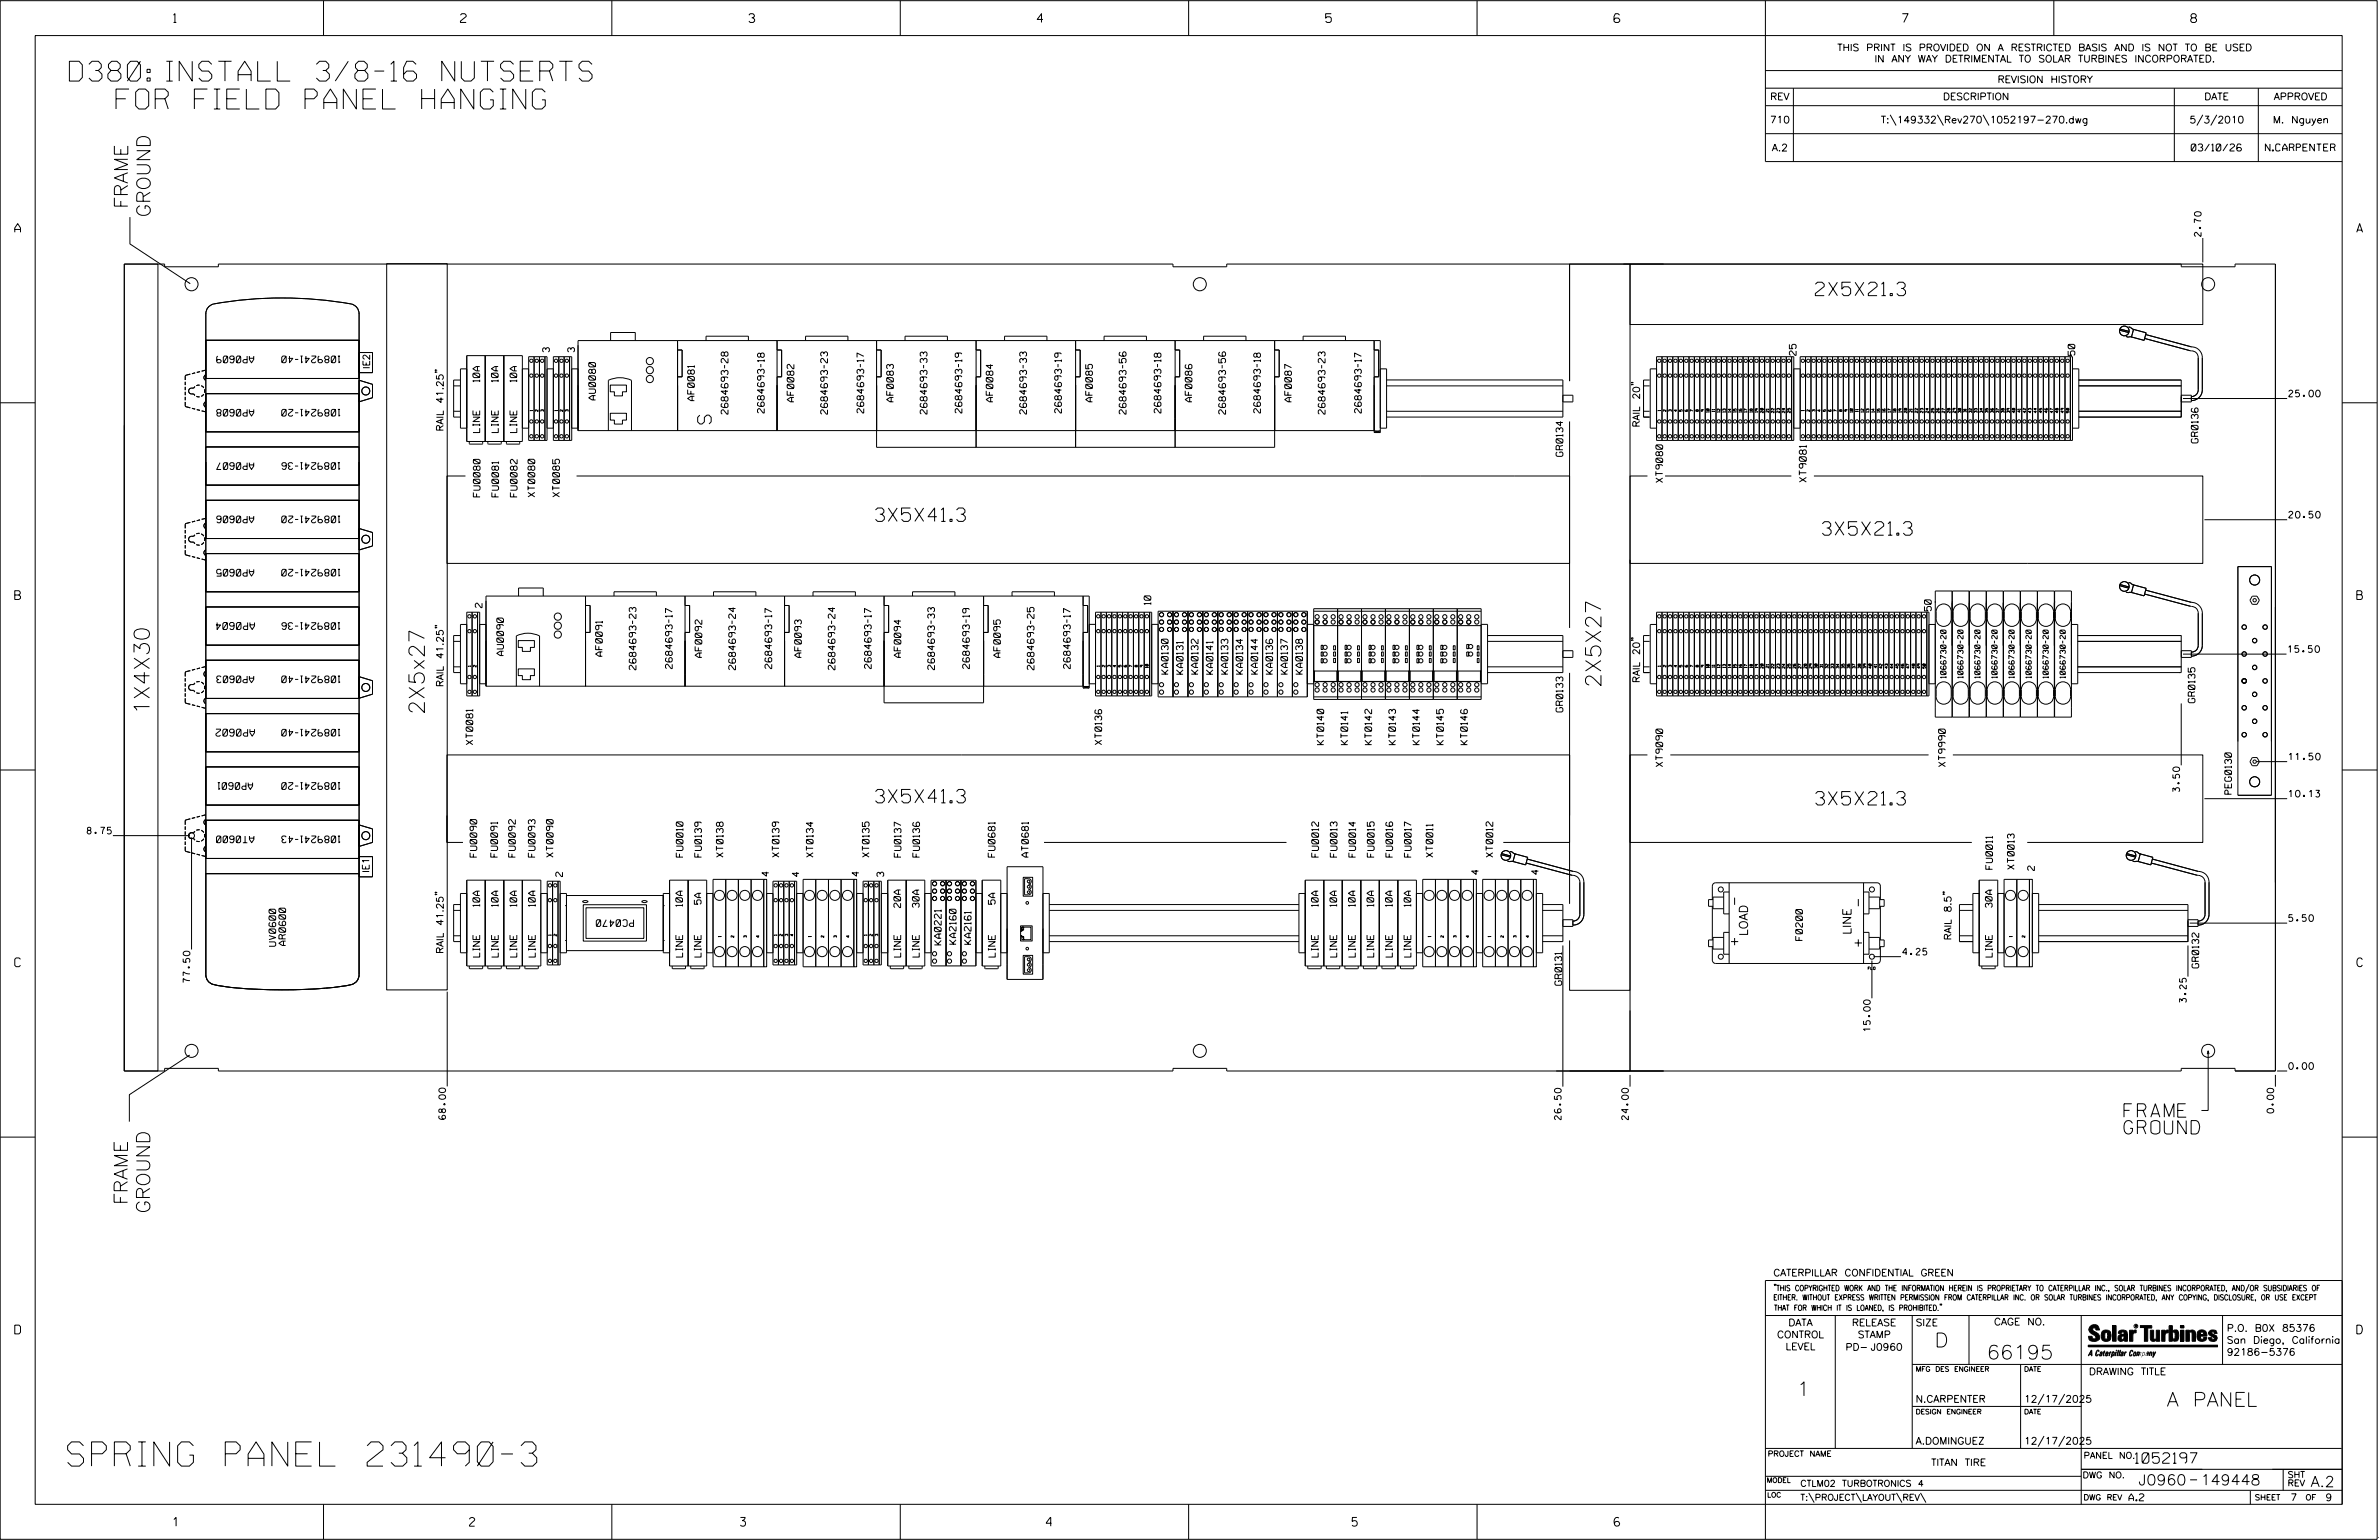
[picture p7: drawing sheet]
<svg xmlns="http://www.w3.org/2000/svg" width="864mm" height="559mm" viewBox="0 0 864 559" stroke-linecap="round" stroke-linejoin="round" font-family="sans-serif">
<defs><g id="words">
<text font-size="8.8" x="24.6" y="532">SPRING PANEL 231490-3</text>
<g font-size="7.2">
<text x="25.2" y="29.4">D380: INSTALL 3/8-16 NUTSERTS</text>
<text x="42.1" y="39.5">FOR FIELD PANEL HANGING</text>
</g>
<g font-size="5.6">
<text x="581.2" y="249.6" transform="rotate(-90 581.2 249.6)">2X5X27</text>
<text x="54.2" y="259.3" transform="rotate(-90 54.2 259.3)">1X4X30</text>
<text x="154.1" y="259.3" transform="rotate(-90 154.1 259.3)">2X5x27</text>
</g>
<g font-size="5.1">
<text x="702.3" y="488.8">D</text>
<text x="721.2" y="493.2">66195</text>
<text x="652.2" y="506.5">1</text>
<text x="786.6" y="510.3">A PANEL</text>
</g>
<g font-size="4.9">
<text x="46.4" y="75.7" transform="rotate(-90 46.4 75.7)">FRAME</text>
<text x="54.5" y="78.8" transform="rotate(-90 54.5 78.8)">GROUND</text>
<text x="659" y="107.3">2X5X21.3</text>
<text x="258.1" y="153.8" transform="rotate(-90 258.1 153.8)">S</text>
<text x="317.8" y="189.2">3X5X41.3</text>
<text x="661.5" y="194.2">3X5X21.3</text>
<text x="317.8" y="291.3">3X5X41.3</text>
<text x="659.1" y="292.1">3X5X21.3</text>
<text x="771" y="405.4">FRAME</text>
<text x="771" y="411.5">GROUND</text>
<text x="46.3" y="437.2" transform="rotate(-90 46.3 437.2)">FRAME</text>
<text x="54.4" y="440.3" transform="rotate(-90 54.4 440.3)">GROUND</text>
</g>
<g font-size="3.8">
<text x="775.1" y="531">1052197</text>
<text x="776.3" y="538.9">J0960</text>
<text x="798.8" y="538.9">149448</text>
<text x="838.8" y="539.5">A.2</text>
</g>
<g font-size="3.2">
<text x="63" y="8.2">1</text>
<text x="167.2" y="8.2">2</text>
<text x="271.8" y="8.2">3</text>
<text x="376.5" y="8.2">4</text>
<text x="481.2" y="8.2">5</text>
<text x="690.6" y="8.2">7</text>
<text x="795.3" y="8.2">8</text>
<text x="5.4" y="84.3">A</text>
<text x="855.5" y="84.3">A</text>
<text x="5.4" y="217.5">B</text>
<text x="855.6" y="217.5">B</text>
<text x="5.4" y="350.8">C</text>
<text x="855.6" y="350.8">C</text>
<text x="5.4" y="484">D</text>
<text x="855.6" y="484">D</text>
<text x="62.8" y="553.8">1</text>
<text x="170.4" y="553.8">2</text>
<text x="268.8" y="553.8">3</text>
<text x="379.8" y="553.8">4</text>
<text x="490.8" y="553.8">5</text>
<text x="585.9" y="553.8">6</text>
</g>
<g font-size="3">
<text x="675.9" y="329.4" transform="rotate(-90 675.9 329.4)">-</text>
<text x="634.4" y="339.6" transform="rotate(-90 634.4 339.6)">LOAD</text>
<text x="672" y="339.2" transform="rotate(-90 672 339.2)">LINE</text>
</g>
<g font-size="2.5">
<text x="666.9" y="18.5">THIS PRINT IS PROVIDED ON A RESTRICTED BASIS AND IS NOT TO BE USED</text>
<text x="680.5" y="22.6">IN ANY WAY DETRIMENTAL TO SOLAR TURBINES INCORPORATED.</text>
<text x="725.1" y="30">REVISION HISTORY</text>
<text x="642.6" y="36.3">REV</text>
<text x="705.3" y="36.3">DESCRIPTION</text>
<text x="800.2" y="36.3">DATE</text>
<text x="825.4" y="36.3">APPROVED</text>
<text x="642.5" y="44.7">710</text>
<text x="682.8" y="44.7">T:\149332\Rev270\1052197-270.dwg</text>
<text x="794.8" y="44.7">5/3/2010</text>
<text x="825.1" y="44.7">M. Nguyen</text>
<text x="643.2" y="54.8">A.2</text>
<text x="795.4" y="54.8">03/10/26</text>
<text x="822.4" y="54.8">N.CARPENTER</text>
<text x="595.2" y="155.1" transform="rotate(-90 595.2 155.1)">RAIL 20&quot;</text>
<text x="160.9" y="156.6" transform="rotate(-90 160.9 156.6)">RAIL 41.25&quot;</text>
<text x="655.7" y="174.9" transform="rotate(-90 655.7 174.9)">XT9081</text>
<text x="92.4" y="225.9" transform="rotate(-180 92.4 225.9)">AP0604</text>
<text x="160.9" y="249.3" transform="rotate(-90 160.9 249.3)">RAIL 41.25&quot;</text>
<text x="595.2" y="247.8" transform="rotate(-90 595.2 247.8)">RAIL 20&quot;</text>
<text x="92.4" y="264.6" transform="rotate(-180 92.4 264.6)">AP0602</text>
<text x="708.3" y="341.2" transform="rotate(-90 708.3 341.2)">RAIL 8.5&quot;</text>
<text x="160.9" y="346.1" transform="rotate(-90 160.9 346.1)">RAIL 41.25&quot;</text>
<text x="643.8" y="463">CATERPILLAR CONFIDENTIAL GREEN</text>
<text x="645.1" y="485.5">CONTROL</text>
<text x="649.2" y="481.1">DATA</text>
<text x="672.3" y="481.1">RELEASE</text>
<text x="674.4" y="485.5">STAMP</text>
<text x="695.4" y="481.1">SIZE</text>
<text x="723.8" y="480.8">CAGE NO.</text>
<text x="808.4" y="483.1">P.O. B0X 85376</text>
<text x="648.2" y="489.8">LEVEL</text>
<text x="669.9" y="490">PD- J0960</text>
<text x="808.4" y="487.5">San Diego, California</text>
<text x="808.4" y="491.8">92186-5376</text>
<text x="758.3" y="498.9">DRAWING TITLE</text>
<text x="695.4" y="508.9">N.CARPENTER</text>
<text x="734.8" y="508.9">12/17/2025</text>
<text x="695.4" y="524.1">A.DOMINGUEZ</text>
<text x="734.8" y="524.1">12/17/2025</text>
<text x="701" y="531.9">TITAN TIRE</text>
<text x="772.8" y="544.6">A.2</text>
<text x="831.4" y="544.6">7</text>
<text x="844.2" y="544.6">9</text>
</g>
<g font-size="2.4">
<text x="799" y="85.8" transform="rotate(-90 799 85.8)">2.70</text>
<text x="92.1" y="129.2" transform="rotate(-180 92.1 129.2)">AP0609</text>
<text x="123.4" y="129.2" transform="rotate(-180 123.4 129.2)">1089241-40</text>
<text x="199.4" y="127.7" transform="rotate(-90 199.4 127.7)">3</text>
<text x="208.5" y="127.7" transform="rotate(-90 208.5 127.7)">3</text>
<text x="652" y="128.9" transform="rotate(-90 652 128.9)">25</text>
<text x="753.2" y="128.9" transform="rotate(-90 753.2 128.9)">50</text>
<text x="134.2" y="133.9" transform="rotate(-90 134.2 133.9)">IE2</text>
<text x="174.1" y="138.6" transform="rotate(-90 174.1 138.6)">10A</text>
<text x="180.8" y="138.6" transform="rotate(-90 180.8 138.6)">10A</text>
<text x="187.6" y="138.6" transform="rotate(-90 187.6 138.6)">10A</text>
<text x="92.1" y="148.6" transform="rotate(-180 92.1 148.6)">AP0608</text>
<text x="123.4" y="148.5" transform="rotate(-180 123.4 148.5)">1089241-20</text>
<text x="216.2" y="145.1" transform="rotate(-90 216.2 145.1)">AU0080</text>
<text x="252" y="145.4" transform="rotate(-90 252 145.4)">AF0081</text>
<text x="277.4" y="149.9" transform="rotate(-90 277.4 149.9)">2684693-18</text>
<text x="288.2" y="145.8" transform="rotate(-90 288.2 145.8)">AF0082</text>
<text x="313.6" y="149.9" transform="rotate(-90 313.6 149.9)">2684693-17</text>
<text x="324.3" y="145.8" transform="rotate(-90 324.3 145.8)">AF0083</text>
<text x="349.2" y="149.9" transform="rotate(-90 349.2 149.9)">2684693-19</text>
<text x="360.4" y="145.8" transform="rotate(-90 360.4 145.8)">AF0084</text>
<text x="385.3" y="149.9" transform="rotate(-90 385.3 149.9)">2684693-19</text>
<text x="396.5" y="145.8" transform="rotate(-90 396.5 145.8)">AF0085</text>
<text x="421.4" y="149.9" transform="rotate(-90 421.4 149.9)">2684693-18</text>
<text x="432.7" y="145.8" transform="rotate(-90 432.7 145.8)">AF0086</text>
<text x="457.6" y="149.9" transform="rotate(-90 457.6 149.9)">2684693-18</text>
<text x="468.8" y="145.8" transform="rotate(-90 468.8 145.8)">AF0087</text>
<text x="494.2" y="149.9" transform="rotate(-90 494.2 149.9)">2684693-17</text>
<text x="830.9" y="144">25.00</text>
<text x="264.2" y="150.3" transform="rotate(-90 264.2 150.3)">2684693-28</text>
<text x="300.4" y="150.3" transform="rotate(-90 300.4 150.3)">2684693-23</text>
<text x="336.5" y="150.3" transform="rotate(-90 336.5 150.3)">2684693-33</text>
<text x="372.6" y="150.3" transform="rotate(-90 372.6 150.3)">2684693-33</text>
<text x="408.7" y="150.3" transform="rotate(-90 408.7 150.3)">2684693-56</text>
<text x="444.9" y="150.3" transform="rotate(-90 444.9 150.3)">2684693-56</text>
<text x="481" y="150.3" transform="rotate(-90 481 150.3)">2684693-23</text>
<text x="174.1" y="157" transform="rotate(-90 174.1 157)">LINE</text>
<text x="180.9" y="157" transform="rotate(-90 180.9 157)">LINE</text>
<text x="187.6" y="157" transform="rotate(-90 187.6 157)">LINE</text>
<text x="797.9" y="160.7" transform="rotate(-90 797.9 160.7)">GR0136</text>
<text x="92.1" y="167.9" transform="rotate(-180 92.1 167.9)">AP0607</text>
<text x="123.4" y="167.9" transform="rotate(-180 123.4 167.9)">1089241-36</text>
<text x="567.3" y="165.6" transform="rotate(-90 567.3 165.6)">GR0134</text>
<text x="603.6" y="175.1" transform="rotate(-90 603.6 175.1)">XT9080</text>
<text x="174.3" y="180.3" transform="rotate(-90 174.3 180.3)">FU0080</text>
<text x="181" y="180.3" transform="rotate(-90 181 180.3)">FU0081</text>
<text x="187.7" y="180.3" transform="rotate(-90 187.7 180.3)">FU0082</text>
<text x="194.1" y="180.3" transform="rotate(-90 194.1 180.3)">XT0080</text>
<text x="203.1" y="180.3" transform="rotate(-90 203.1 180.3)">XT0085</text>
<text x="92.1" y="187.3" transform="rotate(-180 92.1 187.3)">AP0606</text>
<text x="123.4" y="187.2" transform="rotate(-180 123.4 187.2)">1089241-20</text>
<text x="830.9" y="188">20.50</text>
<text x="92.1" y="206.6" transform="rotate(-180 92.1 206.6)">AP0605</text>
<text x="123.4" y="206.6" transform="rotate(-180 123.4 206.6)">1089241-20</text>
<text x="175" y="220.5" transform="rotate(-90 175 220.5)">2</text>
<text x="417.8" y="219.4" transform="rotate(-90 417.8 219.4)">10</text>
<text x="701.1" y="221.7" transform="rotate(-90 701.1 221.7)">50</text>
<text x="123.4" y="225.9" transform="rotate(-180 123.4 225.9)">1089241-36</text>
<text x="182.8" y="237.9" transform="rotate(-90 182.8 237.9)">AU0090</text>
<text x="218.6" y="238.1" transform="rotate(-90 218.6 238.1)">AF0091</text>
<text x="254.8" y="238.5" transform="rotate(-90 254.8 238.5)">AF0092</text>
<text x="290.9" y="238.5" transform="rotate(-90 290.9 238.5)">AF0093</text>
<text x="327" y="238.5" transform="rotate(-90 327 238.5)">AF0094</text>
<text x="363.1" y="238.5" transform="rotate(-90 363.1 238.5)">AF0095</text>
<text x="830.6" y="236.7">15.50</text>
<text x="92.1" y="245.3" transform="rotate(-180 92.1 245.3)">AP0603</text>
<text x="123.4" y="245.3" transform="rotate(-180 123.4 245.3)">1089241-40</text>
<text x="230.8" y="243" transform="rotate(-90 230.8 243)">2684693-23</text>
<text x="244" y="242.6" transform="rotate(-90 244 242.6)">2684693-17</text>
<text x="267" y="243" transform="rotate(-90 267 243)">2684693-24</text>
<text x="280.1" y="242.6" transform="rotate(-90 280.1 242.6)">2684693-17</text>
<text x="303.1" y="243" transform="rotate(-90 303.1 243)">2684693-24</text>
<text x="316.3" y="242.6" transform="rotate(-90 316.3 242.6)">2684693-17</text>
<text x="339.2" y="243" transform="rotate(-90 339.2 243)">2684693-33</text>
<text x="351.9" y="242.6" transform="rotate(-90 351.9 242.6)">2684693-19</text>
<text x="375.3" y="243" transform="rotate(-90 375.3 243)">2684693-25</text>
<text x="388.5" y="242.6" transform="rotate(-90 388.5 242.6)">2684693-17</text>
<text x="424.1" y="244.6" transform="rotate(-90 424.1 244.6)">KA0130</text>
<text x="429.5" y="244.6" transform="rotate(-90 429.5 244.6)">KA0131</text>
<text x="434.9" y="244.6" transform="rotate(-90 434.9 244.6)">KA0132</text>
<text x="440.3" y="244.6" transform="rotate(-90 440.3 244.6)">KA0141</text>
<text x="445.7" y="244.6" transform="rotate(-90 445.7 244.6)">KA0133</text>
<text x="451.1" y="244.6" transform="rotate(-90 451.1 244.6)">KA0134</text>
<text x="456.6" y="244.6" transform="rotate(-90 456.6 244.6)">KA0144</text>
<text x="462" y="244.6" transform="rotate(-90 462 244.6)">KA0136</text>
<text x="467.4" y="244.6" transform="rotate(-90 467.4 244.6)">KA0137</text>
<text x="472.8" y="244.6" transform="rotate(-90 472.8 244.6)">KA0138</text>
<text x="796.8" y="255" transform="rotate(-90 796.8 255)">GR0135</text>
<text x="567.3" y="258.3" transform="rotate(-90 567.3 258.3)">GR0133</text>
<text x="123.4" y="264.6" transform="rotate(-180 123.4 264.6)">1089241-40</text>
<text x="171.6" y="270.2" transform="rotate(-90 171.6 270.2)">XT0081</text>
<text x="399.9" y="270.2" transform="rotate(-90 399.9 270.2)">XT0136</text>
<text x="480.5" y="270.2" transform="rotate(-90 480.5 270.2)">KT0140</text>
<text x="489.2" y="270.2" transform="rotate(-90 489.2 270.2)">KT0141</text>
<text x="497.9" y="270.2" transform="rotate(-90 497.9 270.2)">KT0142</text>
<text x="506.6" y="270.2" transform="rotate(-90 506.6 270.2)">KT0143</text>
<text x="515.3" y="270.2" transform="rotate(-90 515.3 270.2)">KT0144</text>
<text x="524" y="270.2" transform="rotate(-90 524 270.2)">KT0145</text>
<text x="532.7" y="270.2" transform="rotate(-90 532.7 270.2)">KT0146</text>
<text x="830.9" y="275.7">11.50</text>
<text x="603.6" y="278.2" transform="rotate(-90 603.6 278.2)">XT9090</text>
<text x="706.2" y="278.2" transform="rotate(-90 706.2 278.2)">XT9990</text>
<text x="91.7" y="284" transform="rotate(-180 91.7 284)">AP0601</text>
<text x="123.4" y="284" transform="rotate(-180 123.4 284)">1089241-20</text>
<text x="791.2" y="287.3" transform="rotate(-90 791.2 287.3)">3.50</text>
<text x="810.1" y="288.2" transform="rotate(-90 810.1 288.2)">PEG0130</text>
<text x="830.9" y="289.2">10.13</text>
<text x="31.6" y="302.6">8.75</text>
<text x="92.2" y="303.3" transform="rotate(-180 92.2 303.3)">AT0600</text>
<text x="123.4" y="303.3" transform="rotate(-180 123.4 303.3)">1089241-43</text>
<text x="173.1" y="311" transform="rotate(-90 173.1 311)">FU0090</text>
<text x="180.6" y="311" transform="rotate(-90 180.6 311)">FU0091</text>
<text x="187.1" y="311" transform="rotate(-90 187.1 311)">FU0092</text>
<text x="194.2" y="311" transform="rotate(-90 194.2 311)">FU0093</text>
<text x="200.8" y="311" transform="rotate(-90 200.8 311)">XT0090</text>
<text x="247.9" y="311" transform="rotate(-90 247.9 311)">FU0010</text>
<text x="254.6" y="311" transform="rotate(-90 254.6 311)">FU0139</text>
<text x="262.5" y="311" transform="rotate(-90 262.5 311)">XT0138</text>
<text x="282.8" y="311" transform="rotate(-90 282.8 311)">XT0139</text>
<text x="295.2" y="311" transform="rotate(-90 295.2 311)">XT0134</text>
<text x="315.5" y="311" transform="rotate(-90 315.5 311)">XT0135</text>
<text x="327.1" y="311" transform="rotate(-90 327.1 311)">FU0137</text>
<text x="333.8" y="311" transform="rotate(-90 333.8 311)">FU0136</text>
<text x="361.2" y="311" transform="rotate(-90 361.2 311)">FU0681</text>
<text x="373.3" y="311" transform="rotate(-90 373.3 311)">AT0681</text>
<text x="478.6" y="311" transform="rotate(-90 478.6 311)">FU0012</text>
<text x="485.4" y="311" transform="rotate(-90 485.4 311)">FU0013</text>
<text x="492.1" y="311" transform="rotate(-90 492.1 311)">FU0014</text>
<text x="498.8" y="311" transform="rotate(-90 498.8 311)">FU0015</text>
<text x="505.5" y="311" transform="rotate(-90 505.5 311)">FU0016</text>
<text x="512.3" y="311" transform="rotate(-90 512.3 311)">FU0017</text>
<text x="520.1" y="311" transform="rotate(-90 520.1 311)">XT0011</text>
<text x="541.9" y="311" transform="rotate(-90 541.9 311)">XT0012</text>
<text x="134" y="316.7" transform="rotate(-90 134 316.7)">IE1</text>
<text x="279.1" y="317.9" transform="rotate(-90 279.1 317.9)">4</text>
<text x="311.7" y="317.9" transform="rotate(-90 311.7 317.9)">4</text>
<text x="536.7" y="317.3" transform="rotate(-90 536.7 317.3)">4</text>
<text x="558.5" y="317.3" transform="rotate(-90 558.5 317.3)">4</text>
<text x="723.3" y="315.4" transform="rotate(-90 723.3 315.4)">FU0011</text>
<text x="731.2" y="315.4" transform="rotate(-90 731.2 315.4)">XT0013</text>
<text x="738.5" y="315.8" transform="rotate(-90 738.5 315.8)">2</text>
<text x="204.2" y="318.1" transform="rotate(-90 204.2 318.1)">2</text>
<text x="290.1" y="318.1" transform="rotate(-90 290.1 318.1)">4</text>
<text x="320.8" y="318.1" transform="rotate(-90 320.8 318.1)">3</text>
<text x="174.1" y="328.9" transform="rotate(-90 174.1 328.9)">10A</text>
<text x="180.8" y="328.9" transform="rotate(-90 180.8 328.9)">10A</text>
<text x="187.6" y="328.9" transform="rotate(-90 187.6 328.9)">10A</text>
<text x="194.3" y="328.9" transform="rotate(-90 194.3 328.9)">10A</text>
<text x="247.8" y="328.9" transform="rotate(-90 247.8 328.9)">10A</text>
<text x="254.5" y="328.1" transform="rotate(-90 254.5 328.1)">5A</text>
<text x="326.9" y="329.3" transform="rotate(-90 326.9 329.3)">20A</text>
<text x="333.7" y="329.3" transform="rotate(-90 333.7 329.3)">30A</text>
<text x="361.2" y="328.1" transform="rotate(-90 361.2 328.1)">5A</text>
<text x="478.5" y="328.9" transform="rotate(-90 478.5 328.9)">10A</text>
<text x="485.2" y="328.9" transform="rotate(-90 485.2 328.9)">10A</text>
<text x="491.9" y="328.9" transform="rotate(-90 491.9 328.9)">10A</text>
<text x="498.7" y="328.9" transform="rotate(-90 498.7 328.9)">10A</text>
<text x="505.4" y="328.9" transform="rotate(-90 505.4 328.9)">10A</text>
<text x="512.1" y="328.9" transform="rotate(-90 512.1 328.9)">10A</text>
<text x="723.2" y="329.3" transform="rotate(-90 723.2 329.3)">30A</text>
<text x="230" y="333.7" transform="rotate(-180 230 333.7)">PC0470</text>
<text x="830.9" y="334.3">5.50</text>
<text x="654.3" y="341.2" transform="rotate(-90 654.3 341.2)">F0200</text>
<text x="100.1" y="343.4" transform="rotate(-90 100.1 343.4)">UV0600</text>
<text x="103.7" y="343.1" transform="rotate(-90 103.7 343.1)">AR0600</text>
<text x="174.1" y="347.3" transform="rotate(-90 174.1 347.3)">LINE</text>
<text x="180.9" y="347.3" transform="rotate(-90 180.9 347.3)">LINE</text>
<text x="187.6" y="347.3" transform="rotate(-90 187.6 347.3)">LINE</text>
<text x="194.3" y="347.3" transform="rotate(-90 194.3 347.3)">LINE</text>
<text x="247.8" y="347.3" transform="rotate(-90 247.8 347.3)">LINE</text>
<text x="254.5" y="347.3" transform="rotate(-90 254.5 347.3)">LINE</text>
<text x="327" y="347.3" transform="rotate(-90 327 347.3)">LINE</text>
<text x="333.7" y="347.3" transform="rotate(-90 333.7 347.3)">LINE</text>
<text x="341.6" y="342.9" transform="rotate(-90 341.6 342.9)">KA0221</text>
<text x="347.1" y="342.6" transform="rotate(-90 347.1 342.6)">KA2160</text>
<text x="352.5" y="342.6" transform="rotate(-90 352.5 342.6)">KA2161</text>
<text x="361.3" y="347.3" transform="rotate(-90 361.3 347.3)">LINE</text>
<text x="478.5" y="347.3" transform="rotate(-90 478.5 347.3)">LINE</text>
<text x="485.2" y="347.3" transform="rotate(-90 485.2 347.3)">LINE</text>
<text x="492" y="347.3" transform="rotate(-90 492 347.3)">LINE</text>
<text x="498.7" y="347.3" transform="rotate(-90 498.7 347.3)">LINE</text>
<text x="505.4" y="347.3" transform="rotate(-90 505.4 347.3)">LINE</text>
<text x="512.1" y="347.3" transform="rotate(-90 512.1 347.3)">LINE</text>
<text x="690.7" y="346.5">4.25</text>
<text x="723.2" y="347.3" transform="rotate(-90 723.2 347.3)">LINE</text>
<text x="798.2" y="351.2" transform="rotate(-90 798.2 351.2)">GR0132</text>
<text x="68.9" y="356.5" transform="rotate(-90 68.9 356.5)">77.50</text>
<text x="566.9" y="357.5" transform="rotate(-90 566.9 357.5)">GR0131</text>
<text x="793.6" y="363.7" transform="rotate(-90 793.6 363.7)">3.25</text>
<text x="678.9" y="374.2" transform="rotate(-90 678.9 374.2)">15.00</text>
<text x="830.9" y="388">0.00</text>
<text x="161.7" y="406.2" transform="rotate(-90 161.7 406.2)">68.00</text>
<text x="566.7" y="406.3" transform="rotate(-90 566.7 406.3)">26.50</text>
<text x="591.1" y="406.3" transform="rotate(-90 591.1 406.3)">24.00</text>
<text x="825.4" y="403.8" transform="rotate(-90 825.4 403.8)">0.00</text>
</g>
<g font-size="2.3">
<text x="756.4" y="529.2">PANEL NO.</text>
<text x="653.5" y="539.4">CTLM02 TURBOTRONICS 4</text>
<text x="756" y="536.3">DWG NO.</text>
<text x="830.4" y="539.3">REV</text>
<text x="830.4" y="536.2">SHT</text>
<text x="653.5" y="544.5">T:\PROJECT\LAYOUT\REV\</text>
</g>
<g font-size="2">
<text x="706.4" y="246.1" transform="rotate(-90 706.4 246.1)">1066730-20</text>
<text x="712.6" y="246.1" transform="rotate(-90 712.6 246.1)">1066730-20</text>
<text x="718.8" y="246.1" transform="rotate(-90 718.8 246.1)">1066730-20</text>
<text x="725" y="246.1" transform="rotate(-90 725 246.1)">1066730-20</text>
<text x="731.2" y="246.1" transform="rotate(-90 731.2 246.1)">1066730-20</text>
<text x="737.4" y="246.1" transform="rotate(-90 737.4 246.1)">1066730-20</text>
<text x="743.6" y="246.1" transform="rotate(-90 743.6 246.1)">1066730-20</text>
<text x="749.7" y="246.1" transform="rotate(-90 749.7 246.1)">1066730-20</text>
<text x="643.8" y="468.4">&quot;THIS COPYRIGHTED WORK AND THE INFORMATION HEREIN IS PROPRIETARY TO CATERPILLAR INC., SOLAR TURBINES INCORPORATED, AND/OR SUBSIDIARIES OF</text>
<text x="643.8" y="471.8">EITHER. WITHOUT EXPRESS WRITTEN PERMISSION FROM CATERPILLAR INC. OR SOLAR TURBINES INCORPORATED, ANY COPYING, DISCLOSURE, OR USE EXCEPT</text>
<text x="644" y="475.6">THAT FOR WHICH IT IS LOANED, IS PROHIBITED.&quot;</text>
<text x="641.7" y="528.5">PROJECT NAME</text>
<text x="756.3" y="544.3">DWG REV</text>
<text x="818.5" y="544.3">SHEET</text>
<text x="836.9" y="544.3">OF</text>
</g>
<g font-size="1.8">
<text x="695.4" y="497.6">MFG DES ENGINEER</text>
<text x="734.8" y="497.6">DATE</text>
<text x="695.4" y="513.1">DESIGN ENGINEER</text>
<text x="734.8" y="513.1">DATE</text>
<text x="641.3" y="538">MODEL</text>
<text x="641.5" y="543.3">LOC</text>
</g>
<g font-size="1">
<text x="193.4" y="149.1" transform="rotate(-90 193.4 149.1)">1</text>
<text x="195.3" y="149.3" transform="rotate(-90 195.3 149.3)">2</text>
<text x="197.3" y="149.3" transform="rotate(-90 197.3 149.3)">3</text>
<text x="202.3" y="149.1" transform="rotate(-90 202.3 149.1)">1</text>
<text x="204.3" y="149.3" transform="rotate(-90 204.3 149.3)">2</text>
<text x="206.3" y="149.3" transform="rotate(-90 206.3 149.3)">3</text>
<text x="602.8" y="149.1" transform="rotate(-90 602.8 149.1)">1</text>
<text x="604.8" y="149.3" transform="rotate(-90 604.8 149.3)">2</text>
<text x="606.7" y="149.3" transform="rotate(-90 606.7 149.3)">3</text>
<text x="608.7" y="149.3" transform="rotate(-90 608.7 149.3)">4</text>
<text x="610.7" y="149.3" transform="rotate(-90 610.7 149.3)">5</text>
<text x="612.6" y="149.3" transform="rotate(-90 612.6 149.3)">6</text>
<text x="614.6" y="149.3" transform="rotate(-90 614.6 149.3)">7</text>
<text x="616.5" y="149.3" transform="rotate(-90 616.5 149.3)">8</text>
<text x="618.5" y="149.3" transform="rotate(-90 618.5 149.3)">9</text>
<text x="620.5" y="149.6" transform="rotate(-90 620.5 149.6)">10</text>
<text x="622.4" y="149.4" transform="rotate(-90 622.4 149.4)">11</text>
<text x="624.4" y="149.6" transform="rotate(-90 624.4 149.6)">12</text>
<text x="626.4" y="149.6" transform="rotate(-90 626.4 149.6)">13</text>
<text x="628.3" y="149.6" transform="rotate(-90 628.3 149.6)">14</text>
<text x="630.3" y="149.6" transform="rotate(-90 630.3 149.6)">15</text>
<text x="632.2" y="149.6" transform="rotate(-90 632.2 149.6)">16</text>
<text x="634.2" y="149.6" transform="rotate(-90 634.2 149.6)">17</text>
<text x="636.2" y="149.6" transform="rotate(-90 636.2 149.6)">18</text>
<text x="638.1" y="149.6" transform="rotate(-90 638.1 149.6)">19</text>
<text x="640.1" y="149.8" transform="rotate(-90 640.1 149.8)">20</text>
<text x="642" y="149.6" transform="rotate(-90 642 149.6)">21</text>
<text x="644" y="149.8" transform="rotate(-90 644 149.8)">22</text>
<text x="646" y="149.8" transform="rotate(-90 646 149.8)">23</text>
<text x="647.9" y="149.8" transform="rotate(-90 647.9 149.8)">24</text>
<text x="649.9" y="149.8" transform="rotate(-90 649.9 149.8)">25</text>
<text x="654.9" y="149.1" transform="rotate(-90 654.9 149.1)">1</text>
<text x="656.9" y="149.3" transform="rotate(-90 656.9 149.3)">2</text>
<text x="658.9" y="149.3" transform="rotate(-90 658.9 149.3)">3</text>
<text x="660.8" y="149.3" transform="rotate(-90 660.8 149.3)">4</text>
<text x="662.8" y="149.3" transform="rotate(-90 662.8 149.3)">5</text>
<text x="666.7" y="149.3" transform="rotate(-90 666.7 149.3)">7</text>
<text x="668.7" y="149.3" transform="rotate(-90 668.7 149.3)">8</text>
<text x="670.6" y="149.3" transform="rotate(-90 670.6 149.3)">9</text>
<text x="672.6" y="149.6" transform="rotate(-90 672.6 149.6)">10</text>
<text x="674.6" y="149.4" transform="rotate(-90 674.6 149.4)">11</text>
<text x="676.5" y="149.6" transform="rotate(-90 676.5 149.6)">12</text>
<text x="678.5" y="149.6" transform="rotate(-90 678.5 149.6)">13</text>
<text x="680.4" y="149.6" transform="rotate(-90 680.4 149.6)">14</text>
<text x="682.4" y="149.6" transform="rotate(-90 682.4 149.6)">15</text>
<text x="684.4" y="149.6" transform="rotate(-90 684.4 149.6)">16</text>
<text x="686.3" y="149.6" transform="rotate(-90 686.3 149.6)">17</text>
<text x="688.3" y="149.6" transform="rotate(-90 688.3 149.6)">18</text>
<text x="690.2" y="149.6" transform="rotate(-90 690.2 149.6)">19</text>
<text x="692.2" y="149.8" transform="rotate(-90 692.2 149.8)">20</text>
<text x="694.2" y="149.6" transform="rotate(-90 694.2 149.6)">21</text>
<text x="696.1" y="149.8" transform="rotate(-90 696.1 149.8)">22</text>
<text x="698.1" y="149.8" transform="rotate(-90 698.1 149.8)">23</text>
<text x="700.1" y="149.8" transform="rotate(-90 700.1 149.8)">24</text>
<text x="702" y="149.8" transform="rotate(-90 702 149.8)">25</text>
<text x="704" y="149.8" transform="rotate(-90 704 149.8)">26</text>
<text x="705.9" y="149.8" transform="rotate(-90 705.9 149.8)">27</text>
<text x="707.9" y="149.8" transform="rotate(-90 707.9 149.8)">28</text>
<text x="709.9" y="149.8" transform="rotate(-90 709.9 149.8)">29</text>
<text x="711.8" y="149.8" transform="rotate(-90 711.8 149.8)">30</text>
<text x="713.8" y="149.6" transform="rotate(-90 713.8 149.6)">31</text>
<text x="715.8" y="149.8" transform="rotate(-90 715.8 149.8)">32</text>
<text x="717.7" y="149.8" transform="rotate(-90 717.7 149.8)">33</text>
<text x="719.7" y="149.8" transform="rotate(-90 719.7 149.8)">34</text>
<text x="721.6" y="149.8" transform="rotate(-90 721.6 149.8)">35</text>
<text x="723.6" y="149.8" transform="rotate(-90 723.6 149.8)">36</text>
<text x="725.6" y="149.8" transform="rotate(-90 725.6 149.8)">37</text>
<text x="727.5" y="149.8" transform="rotate(-90 727.5 149.8)">38</text>
<text x="729.5" y="149.8" transform="rotate(-90 729.5 149.8)">39</text>
<text x="731.4" y="149.8" transform="rotate(-90 731.4 149.8)">40</text>
<text x="733.4" y="149.6" transform="rotate(-90 733.4 149.6)">41</text>
<text x="735.4" y="149.8" transform="rotate(-90 735.4 149.8)">42</text>
<text x="737.3" y="149.8" transform="rotate(-90 737.3 149.8)">43</text>
<text x="739.3" y="149.8" transform="rotate(-90 739.3 149.8)">44</text>
<text x="741.3" y="149.8" transform="rotate(-90 741.3 149.8)">45</text>
<text x="743.2" y="149.8" transform="rotate(-90 743.2 149.8)">46</text>
<text x="745.2" y="149.8" transform="rotate(-90 745.2 149.8)">47</text>
<text x="747.1" y="149.8" transform="rotate(-90 747.1 149.8)">48</text>
<text x="749.1" y="149.8" transform="rotate(-90 749.1 149.8)">49</text>
<text x="751.1" y="149.8" transform="rotate(-90 751.1 149.8)">50</text>
<text x="170.9" y="241.9" transform="rotate(-90 170.9 241.9)">1</text>
<text x="172.9" y="242" transform="rotate(-90 172.9 242)">2</text>
<text x="399.2" y="241.8" transform="rotate(-90 399.2 241.8)">1</text>
<text x="401.1" y="242" transform="rotate(-90 401.1 242)">2</text>
<text x="403.1" y="242" transform="rotate(-90 403.1 242)">3</text>
<text x="405.1" y="242" transform="rotate(-90 405.1 242)">4</text>
<text x="407" y="242" transform="rotate(-90 407 242)">5</text>
<text x="410.9" y="242" transform="rotate(-90 410.9 242)">7</text>
<text x="412.9" y="242" transform="rotate(-90 412.9 242)">8</text>
<text x="414.9" y="242" transform="rotate(-90 414.9 242)">9</text>
<text x="416.8" y="242.3" transform="rotate(-90 416.8 242.3)">10</text>
<text x="602.8" y="241.9" transform="rotate(-90 602.8 241.9)">1</text>
<text x="604.8" y="242" transform="rotate(-90 604.8 242)">2</text>
<text x="606.7" y="242" transform="rotate(-90 606.7 242)">3</text>
<text x="608.7" y="242" transform="rotate(-90 608.7 242)">4</text>
<text x="610.7" y="242" transform="rotate(-90 610.7 242)">5</text>
<text x="612.6" y="242" transform="rotate(-90 612.6 242)">6</text>
<text x="614.6" y="242" transform="rotate(-90 614.6 242)">7</text>
<text x="616.5" y="242" transform="rotate(-90 616.5 242)">8</text>
<text x="618.5" y="242" transform="rotate(-90 618.5 242)">9</text>
<text x="620.5" y="242.3" transform="rotate(-90 620.5 242.3)">10</text>
<text x="622.4" y="242.2" transform="rotate(-90 622.4 242.2)">11</text>
<text x="624.4" y="242.3" transform="rotate(-90 624.4 242.3)">12</text>
<text x="626.4" y="242.3" transform="rotate(-90 626.4 242.3)">13</text>
<text x="628.3" y="242.3" transform="rotate(-90 628.3 242.3)">14</text>
<text x="630.3" y="242.3" transform="rotate(-90 630.3 242.3)">15</text>
<text x="632.2" y="242.3" transform="rotate(-90 632.2 242.3)">16</text>
<text x="634.2" y="242.3" transform="rotate(-90 634.2 242.3)">17</text>
<text x="636.2" y="242.3" transform="rotate(-90 636.2 242.3)">18</text>
<text x="638.1" y="242.3" transform="rotate(-90 638.1 242.3)">19</text>
<text x="640.1" y="242.5" transform="rotate(-90 640.1 242.5)">20</text>
<text x="642" y="242.3" transform="rotate(-90 642 242.3)">21</text>
<text x="644" y="242.5" transform="rotate(-90 644 242.5)">22</text>
<text x="646" y="242.5" transform="rotate(-90 646 242.5)">23</text>
<text x="647.9" y="242.5" transform="rotate(-90 647.9 242.5)">24</text>
<text x="649.9" y="242.5" transform="rotate(-90 649.9 242.5)">25</text>
<text x="651.9" y="242.5" transform="rotate(-90 651.9 242.5)">26</text>
<text x="653.8" y="242.5" transform="rotate(-90 653.8 242.5)">27</text>
<text x="655.8" y="242.5" transform="rotate(-90 655.8 242.5)">28</text>
<text x="657.7" y="242.5" transform="rotate(-90 657.7 242.5)">29</text>
<text x="659.7" y="242.5" transform="rotate(-90 659.7 242.5)">30</text>
<text x="661.7" y="242.3" transform="rotate(-90 661.7 242.3)">31</text>
<text x="663.6" y="242.5" transform="rotate(-90 663.6 242.5)">32</text>
<text x="665.6" y="242.5" transform="rotate(-90 665.6 242.5)">33</text>
<text x="667.6" y="242.5" transform="rotate(-90 667.6 242.5)">34</text>
<text x="669.5" y="242.5" transform="rotate(-90 669.5 242.5)">35</text>
<text x="671.5" y="242.5" transform="rotate(-90 671.5 242.5)">36</text>
<text x="673.4" y="242.5" transform="rotate(-90 673.4 242.5)">37</text>
<text x="675.4" y="242.5" transform="rotate(-90 675.4 242.5)">38</text>
<text x="677.4" y="242.5" transform="rotate(-90 677.4 242.5)">39</text>
<text x="679.3" y="242.5" transform="rotate(-90 679.3 242.5)">40</text>
<text x="681.3" y="242.3" transform="rotate(-90 681.3 242.3)">41</text>
<text x="683.2" y="242.5" transform="rotate(-90 683.2 242.5)">42</text>
<text x="685.2" y="242.5" transform="rotate(-90 685.2 242.5)">43</text>
<text x="687.2" y="242.5" transform="rotate(-90 687.2 242.5)">44</text>
<text x="689.1" y="242.5" transform="rotate(-90 689.1 242.5)">45</text>
<text x="691.1" y="242.5" transform="rotate(-90 691.1 242.5)">46</text>
<text x="693.1" y="242.5" transform="rotate(-90 693.1 242.5)">47</text>
<text x="695" y="242.5" transform="rotate(-90 695 242.5)">48</text>
<text x="697" y="242.5" transform="rotate(-90 697 242.5)">49</text>
<text x="698.9" y="242.5" transform="rotate(-90 698.9 242.5)">50</text>
<text x="200.1" y="339.5" transform="rotate(-90 200.1 339.5)">1</text>
<text x="202.1" y="339.6" transform="rotate(-90 202.1 339.6)">2</text>
<text x="261.8" y="340" transform="rotate(-90 261.8 340)">1</text>
<text x="266.4" y="340.1" transform="rotate(-90 266.4 340.1)">2</text>
<text x="271" y="340.1" transform="rotate(-90 271 340.1)">3</text>
<text x="275.6" y="340.1" transform="rotate(-90 275.6 340.1)">4</text>
<text x="282.1" y="339.5" transform="rotate(-90 282.1 339.5)">1</text>
<text x="284" y="339.6" transform="rotate(-90 284 339.6)">2</text>
<text x="286" y="339.6" transform="rotate(-90 286 339.6)">3</text>
<text x="287.9" y="339.6" transform="rotate(-90 287.9 339.6)">4</text>
<text x="294.4" y="340" transform="rotate(-90 294.4 340)">1</text>
<text x="299.1" y="340.1" transform="rotate(-90 299.1 340.1)">2</text>
<text x="303.7" y="340.1" transform="rotate(-90 303.7 340.1)">3</text>
<text x="308.3" y="340.1" transform="rotate(-90 308.3 340.1)">4</text>
<text x="314.8" y="339.5" transform="rotate(-90 314.8 339.5)">1</text>
<text x="316.7" y="339.6" transform="rotate(-90 316.7 339.6)">2</text>
<text x="318.7" y="339.6" transform="rotate(-90 318.7 339.6)">3</text>
<text x="519.4" y="340" transform="rotate(-90 519.4 340)">1</text>
<text x="524" y="340.1" transform="rotate(-90 524 340.1)">2</text>
<text x="528.6" y="340.1" transform="rotate(-90 528.6 340.1)">3</text>
<text x="533.2" y="340.1" transform="rotate(-90 533.2 340.1)">4</text>
<text x="541.2" y="340" transform="rotate(-90 541.2 340)">1</text>
<text x="545.8" y="340.1" transform="rotate(-90 545.8 340.1)">2</text>
<text x="550.4" y="340.1" transform="rotate(-90 550.4 340.1)">3</text>
<text x="555" y="340.1" transform="rotate(-90 555 340.1)">4</text>
<text x="730.4" y="340" transform="rotate(-90 730.4 340)">1</text>
<text x="735" y="340.1" transform="rotate(-90 735 340.1)">2</text>
<text x="678.1" y="351.8">FLO</text>
</g>
<text font-size=".9" x="775.1" y="481.7">R</text>
</g></defs>
<g fill="none" stroke="#000" stroke-width=".36">
<path d="M.1 .2h862.8v558.4h-862.8zM12.8 12.9h837.4v533h-837.4zM117.4 .2v12.7M222.1 .2v12.7M326.8 .2v12.7M431.5 .2v12.7M536.2 .2v12.7M587.9 5.5l-.5-.5h-1l-.5 1v1.7l.5 .4h1l.6-.4v-.6l-.6-.5h-1l-.5 .5M640.9 .2v58.4h209.3M745.6 .2v12.7M640.9 25.6h209.3M640.9 32h209.3"/>
<path d="M640.9 38.3h209.3M651 32v26.6M789.3 32v26.6M819.8 32v26.6M640.9 48.5h209.3M686.2 41.7l2.1 3.8M703.3 41.7l2.2 3.8M719.9 41.7l2.1 3.8M799.6 41.7l-2.1 3.8M804.7 41.7l-2.2 3.8M47.2 78.8v9.7l21.9 14.4M45.1 95.8h14.7v1h19.5v-1h346.5v1h19.5v-1h346.5v1h19.6v-1h14.6v292.8h-14.6v-.9h-19.6v.9h-346.5v-.9h-19.5v.9h-346.5v-.9h-19.5v.9h-14.7z"/>
<path d="M45.1 95.8h12.2v292.8h-12.2zM140.4 95.7h21.9v263.5h-21.9zM569.8 95.8v42.5M591.7 95.8h207.9v22h-207.9zM799.6 86.4v8.8M74.7 113.7v240a4 4 0 0 0 4.1 3.8l6.4 .9 8.7 .6 9.2 .2 10.1-.3a67.8 67.8 0 0 0 15.3-2 3.7 3.7 0 0 0 1.9-3.2v-240M74.7 113.9a3.7 3.7 0 0 1 2.8-3.6 142.4 142.4 0 0 1 50.6 .2 3.7 3.7 0 0 1 2.3 3.4M769.4 119.8l3.4 .9M769.5 119.4l3.4 .9M772.7 118.6l2 1M774.5 119.5l4.6 1.3-.8 2.7-4.6-1.2zM67.2 138.5v1.2"/>
<path d="M69.1 135.7l-1.7 .5-.2 1.7M70.8 135.3l-1.1 .3M72.5 139.8l-1.2 .1M72.6 134.8l-1.2 .3M73.1 139.9l.9 .8M74.6 134.3l-1.4 .4M74.6 136a1.06 1.06 0 0 0-.6 1 1.06 1.06 0 0 0 .6 1M74.7 123.5h55.7v13.8h-55.7zM74.7 123.5h55.7M74.7 137.3h55.7M130.4 138l4.8 1.5v4.8l-4.8 1.5M130.4 127.9h4.8v7.3h-4.8"/>
<path d="M158.1 134.9v.3v-.3l.6 .3M158.1 134.2v.2v-.2l.6 .2M167 137.9h-2.3v13.4h2.3M169.4 129h20.2v31.2h-20.2zM169.4 133.8h-2.3v21.6h2.3M176.1 129v31.2M182.9 129v31.2M189.6 133.8h2.3M191.9 129.4h6.7v30.4h-6.7zM193.9 129.4v30.4M195.8 129.4v30.4M197.8 129.4v30.4"/>
<path d="M198.6 133.8h2.3M200.9 129.4h6.6v30.4h-6.6zM202.8 129.4v30.4M204.8 129.4v30.4M206.8 129.4v30.4M207.5 133.8h2.3M221.5 139.7h5.9v2.5h-1.4v1.5h-3v-1.5h-1.5zM221.7 123.6v-3h8.9v3M246 123.6v32.6M246 127h1.6v9.7h-1.6M256.3 123.6v-1.6h15.4v1.6M282.1 127h1.6v9.7h-1.6"/>
<path d="M282.1 123.6v32.6M292.4 123.6v-1.6h15.4v1.6M318.2 127h1.7v9.7h-1.7M318.2 123.6v38.7h144.5v-38.7M328.5 123.6v-1.6h15.4v1.6M354.3 123.6v38.7M354.3 127h1.7v9.7h-1.7M364.7 123.6v-1.6h15.3v1.6M390.5 127h1.6v9.7h-1.6M390.5 123.6v38.7M400.8 123.6v-1.6h15.4v1.6M426.6 127h1.6v9.7h-1.6"/>
<path d="M426.6 123.6v38.7M436.9 123.6v-1.6h15.4v1.6M462.7 127h1.7v9.7h-1.7M473 123.6v-1.6h15.4v1.6M498.8 127h1.7v9.7h-1.7M498.8 123.6v33.4M501.1 133.8h2.2v21.6h-2.2M503.3 137.9h64v13.4h-64M569.8 138.3v-42.5h21.9v263.5h-21.9v-18.1M592.3 139.5v.2v-.2l.6 .2M592.3 138.7v.3v-.3l.6 .3M598.8 137.9h-2.2v13.4h2.2"/>
<path d="M601.3 133.8h-2.2v21.6h2.2M603.3 129.4v30.4M605.3 129.4v30.4M607.2 129.4v30.4M609.2 129.4v30.4M611.2 129.4v30.4M613.1 129.4v30.4M615.1 129.4v30.4M617 129.4v30.4M619 129.4v30.4M621 129.4v30.4M622.9 129.4v30.4"/>
<path d="M624.9 129.4v30.4M626.9 129.4v30.4M628.8 129.4v30.4M630.8 129.4v30.4M632.7 129.4v30.4M634.7 129.4v30.4M636.7 129.4v30.4M638.6 129.4v30.4M640.6 129.4v30.4M642.5 129.4v30.4M644.5 129.4v30.4M646.5 129.4v30.4"/>
<path d="M648.4 129.4v30.4M651.2 133.8h2.3M651.2 129.4v30.4h-49.9v-30.4h49.1v30.4M655.4 129.4v30.4h96.9v-30.4M657.4 129.4v30.4M659.3 129.4v30.4M661.3 129.4v30.4M663.3 129.4v30.4M665.2 129.4v30.4M667.2 129.4v30.4M669.1 129.4v30.4M671.1 129.4v30.4"/>
<path d="M673.1 129.4v30.4M675 129.4v30.4M677 129.4v30.4M679 129.4v30.4M680.9 129.4v30.4M682.9 129.4v30.4M684.8 129.4v30.4M686.8 129.4v30.4M688.8 129.4v30.4M690.7 129.4v30.4M692.7 129.4v30.4M694.7 129.4v30.4"/>
<path d="M696.6 129.4v30.4M698.6 129.4v30.4M700.5 129.4v30.4M702.5 129.4v30.4M704.5 129.4v30.4M706.4 129.4v30.4M708.4 129.4v30.4M710.4 129.4v30.4M712.3 129.4v30.4M714.3 129.4v30.4M716.2 129.4v30.4M718.2 129.4v30.4"/>
<path d="M720.2 129.4v30.4M722.1 129.4v30.4M724.1 129.4v30.4M726.1 129.4v30.4M728 129.4v30.4M730 129.4v30.4M731.9 129.4v30.4M733.9 129.4v30.4M735.9 129.4v30.4M737.8 129.4v30.4M739.8 129.4v30.4M741.8 129.4v30.4"/>
<path d="M743.7 129.4v30.4M745.7 129.4v30.4M747.6 129.4v30.4M749.6 129.4v30.4M752.3 133.8h2.3v21.6h-2.3M754.6 137.9h37.2v13.4h-37.2h37.2v-7.4M771.7 122.1l2.2 .2M778.5 122.8l16.7 4.5a2.52 2.52 0 0 1 2.8 2.5v11.6a2.47 2.47 0 0 1-2.5 2.5M778.9 121.4l16.6 4.5a3.9 3.9 0 0 1 4 3.9v11.6a3.9 3.9 0 0 1-4 3.9M.1 146.2h12.7M67.2 145.8l.2 1.7 1.7 .5M67.2 140.4v1.2"/>
<path d="M67.2 142.2v1.2M67.2 144v1.2M69.7 148.2l1.1 .2M70.8 140.3l-.5 .5h-.8a1.06 1.06 0 0 0-1 1.1 1.06 1.06 0 0 0 1 1h.8l.5 .6M71.3 143.8l1.2 .2M71.4 148.6l1.2 .3M73.2 149.1l1.4 .3M74 143.1l-.9 .7M74.2 141.3v1.2M74.6 145.8a1.06 1.06 0 0 0-.6 1 1.06 1.06 0 0 0 .6 .9M74.7 142.8h55.7v13.9h-55.7zM74.7 142.8h55.7"/>
<path d="M74.7 156.7h55.7M164.7 149.2h2.3M164.7 140h2.3M189.6 155.4h2.3M198.6 155.4h2.3M207.5 155.4h2.3M220.8 156.2v-18.2a9.7 9.7 0 0 1 8.4 0v18.2M221.5 150h5.9v2.4h-1.4v1.5h-3v-1.5h-1.5zM498.8 156.2h-289v-32.6h291.3v33.4M498.8 157l2.3-.6h-2.3l2.3 .6M498.8 157h2.3M503.3 149.2h64"/>
<path d="M503.3 140h64M567.3 143.4h3.7v2.4h-3.7M569.8 152.9v75M596.6 149.2h2.2M596.6 140h2.2M651.2 155.4h2.3M653.5 159.8v-30.4h98.1v30.4M663.9 148.7l-.1 .5 .8 .1v-.6l-.4 .1 .2 .5M754.6 149.2h37.2M754.6 140h37.2M791.8 143.4h3.7v2.4h-3.7M792.4 144.6h37.9"/>
<path d="M850.2 146.2h12.7M74.7 162.2h55.7v13.8h-55.7zM74.7 162.2h55.7M74.7 176h55.7M169 172.7h-6.8v31.7h407.6v-31.7h-360.5M170.4 160.2l.2 .9h4.4l.2-.9M177.1 160.2l.2 .9h4.5l.2-.9M183.8 160.2l.2 .9h4.5l.2-.9M598 172.7h-6.3v31.7h207.9v-31.7h-141.1M604.4 172.7h45.9M67.2 199.6l.2 1.7 1.7 .5M67.2 192.3v1.2"/>
<path d="M67.2 194.1v1.3M67.2 196v1.2M67.2 197.8v1.2M69.1 189.5l-1.7 .5-.2 1.7M70.8 194.1l-.5 .5h-.8a1.06 1.06 0 0 0-1 1.1 1.06 1.06 0 0 0 1 1h.8l.5 .6M70.8 189.1l-1.1 .3M71.3 197.6l1.2 .2M72.5 193.6l-1.2 .1M72.6 188.6l-1.2 .3M73.1 193.7l.9 .8M74 196.8l-.9 .8M74.2 195.1v1.2"/>
<path d="M74.6 188.1l-1.4 .4M74.6 199.6a1.06 1.06 0 0 0-.6 .9 1.06 1.06 0 0 0 .6 1M74.6 189.8a1.09 1.09 0 0 0-.6 1 1.09 1.09 0 0 0 .6 1M74.7 181.5h55.7v13.9h-55.7zM74.7 181.5h55.7M74.7 195.4h55.7M130.4 191.8l4.8 1.4v4.9l-4.8 1.5M800.2 188.6h30.1M69.7 201.9l1.1 .3M71.4 202.4l1.2 .3M73.2 202.8l1.4 .4M74.7 200.9h55.7v13.8h-55.7z"/>
<path d="M74.7 200.9h55.7M74.7 214.7h55.7M188.2 216.3v-2.9h9v2.9M212.5 219.7h1.7v9.8h-1.7M212.5 216.3v32.7M222.9 216.3v-1.6h15.4v1.6M248.7 219.7h1.6v9.8h-1.6M248.7 216.3v32.7M259 216.3v-1.6h15.4v1.6M284.8 219.7h1.7v9.8h-1.7M284.8 216.3v32.7M295.1 216.3v-1.6h15.4v1.6"/>
<path d="M320.9 219.7h1.7v9.8h-1.7M320.9 216.3v38.7h36.1v-38.7M331.3 216.3v-1.6h15.3v1.6M357 219.7h1.7v9.8h-1.7M367.4 216.3v-1.6h15.4v1.6M393.2 216.3v33.4M393.2 219.7h1.6v9.8h-1.6M591.7 203.2v185.4M702.5 214.5h12.3v45.7h-12.3zM703.6 220a2.75 2.75 0 0 1 3-.6 2.75 2.75 0 0 1 1.7 2.5v2.6a2.73 2.73 0 0 1-2.7 2.8 2.73 2.73 0 0 1-2.8-2.8l.1-3zM708.6 214.5v45.7M708.7 214.5v45.7"/>
<path d="M709.8 220a2.75 2.75 0 0 1 3-.6 2.75 2.75 0 0 1 1.7 2.5v2.6a2.75 2.75 0 0 1-2.7 2.8 2.75 2.75 0 0 1-2.8-2.8v-3zM714.9 214.5h12.3v45.7h-12.3zM716 220a2.75 2.75 0 0 1 3-.6 2.75 2.75 0 0 1 1.7 2.5v2.6a2.75 2.75 0 0 1-2.8 2.8 2.75 2.75 0 0 1-2.7-2.8v-3zM721 214.5v45.7M721.1 214.5v45.7M722.2 220a2.73 2.73 0 0 1 3-.6 2.73 2.73 0 0 1 1.7 2.5v2.6a2.73 2.73 0 0 1-2.8 2.8 2.73 2.73 0 0 1-2.7-2.8v-3zM727.3 214.5h6.1v45.7h-6.1zM728.4 220a2.75 2.75 0 0 1 3-.6 2.75 2.75 0 0 1 1.7 2.5v2.6a2.75 2.75 0 0 1-2.8 2.8 2.75 2.75 0 0 1-2.7-2.8v-3zM733.5 214.5h12.2v45.7h-12.2zM734.6 220a2.75 2.75 0 0 1 2.9-.6 2.75 2.75 0 0 1 1.7 2.5v2.6a2.73 2.73 0 0 1-2.7 2.8 2.73 2.73 0 0 1-2.7-2.8v-3zM739.6 214.5v45.7M740.8 220a2.75 2.75 0 0 1 3-.6 2.75 2.75 0 0 1 1.7 2.5v2.6a2.75 2.75 0 0 1-2.8 2.8 2.75 2.75 0 0 1-2.7-2.8v-3z"/>
<path d="M745.8 214.5h6.1v45.7h-6.1zM746.9 220a2.75 2.75 0 0 1 3-.6 2.75 2.75 0 0 1 1.7 2.5v2.6a2.75 2.75 0 0 1-2.7 2.8 2.75 2.75 0 0 1-2.8-2.8l.1-3zM769.4 212.5l3.4 .9M769.5 212.1l3.4 .9M771.7 214.8l2.2 .3M772.7 211.3l2 1M774.5 212.2l4.6 1.3-.8 2.7-4.6-1.2zM778.5 215.5l16.7 4.5a2.57 2.57 0 0 1 2.8 2.5v11.7a2.41 2.41 0 0 1-2.5 2.4M778.9 214.1l16.6 4.5a4 4 0 0 1 4 3.9v11.7a3.9 3.9 0 0 1-4 3.9M812.4 205.6h12.1v83h-12.1zM817.6 216.3h1.7l.9 1.5-.9 1.5h-1.7l-.8-1.5zM74.7 220.2h55.7v13.9h-55.7z"/>
<path d="M74.7 239.6h55.7v13.8h-55.7zM74.7 239.6h55.7M74.7 220.2h55.7M74.7 234.1h55.7M158.1 227.6v.3v-.3l.6 .3M158.1 226.9v.3v-.3l.6 .3M164.7 232.7h2.3M167 230.6h-2.3v13.5h2.3M169.4 222.1h4.7v30.4h-4.7zM169.4 226.6h-2.3v21.5h2.3M171.4 222.1v30.4M173.4 222.1v30.4"/>
<path d="M174.1 226.6h2.3M188.1 232.4h5.9v2.5h-1.5v1.5h-2.9v-1.5h-1.5zM395.4 226.6h2.3M397.7 222.1h20.4v30.4h-20.4zM399.7 222.1v30.4M401.6 222.1v30.4M403.6 222.1v30.4M405.6 222.1v30.4M407.5 222.1v30.4M409.5 222.1v30.4M411.4 222.1v30.4M413.4 222.1v30.4"/>
<path d="M415.4 222.1v30.4M417.3 222.1v30.4M418.1 226.6h2.3M420.4 221.8h54.2v31.1h-54.2zM425.8 221.8v31.1M431.2 221.8v31.1M436.6 221.8v31.1M442.1 221.8v31.1M447.5 221.8v31.1M452.9 221.8v31.1M458.3 221.8v31.1M463.7 221.8v31.1"/>
<path d="M469.2 221.8v31.1M474.6 226.6h2.3M476.9 221.8h60.8M476.9 227h60.8M476.9 220.9h60.8v32.9h-60.8zM479.6 234.1h.7v1.6h-.7zM479.6 236.6h.7v1.5h-.7zM479.6 239h.7v1.5h-.7zM484.1 234.3h.7v1.5h-.7zM484.1 236.6h.7v1.5h-.7zM484.1 238.9h.7v1.5h-.7zM485.6 220.9v32.9"/>
<path d="M488.3 234.1h.6v1.6h-.6zM488.3 236.6h.6v1.5h-.6zM488.3 239h.6v1.5h-.6zM492.8 234.3h.7v1.5h-.7zM492.8 236.6h.7v1.5h-.7zM492.8 238.9h.7v1.5h-.7zM494.2 220.9v32.9M497 234.1h.7v1.6h-.7zM497 236.6h.7v1.5h-.7zM497 239h.7v1.5h-.7zM501.5 234.3h.6v1.5h-.6zM501.5 236.6h.6v1.5h-.6z"/>
<path d="M501.5 238.9h.6v1.5h-.6zM502.9 220.9v32.9M505.7 234.1h.6v1.6h-.6zM505.7 236.6h.6v1.5h-.6zM505.7 239h.6v1.5h-.6zM510.2 234.3h.7v1.5h-.7zM510.2 236.6h.7v1.5h-.7zM510.2 238.9h.7v1.5h-.7zM511.6 220.9v32.9M514.3 234.1h.7v1.6h-.7zM514.3 236.6h.7v1.5h-.7zM514.3 239h.7v1.5h-.7z"/>
<path d="M518.9 234.3h.6v1.5h-.6zM518.9 236.6h.6v1.5h-.6zM518.9 238.9h.6v1.5h-.6zM520.3 220.9v32.9M523 234.1h.7v1.6h-.7zM523 236.6h.7v1.5h-.7zM523 239h.7v1.5h-.7zM527.5 234.3h.7v1.5h-.7zM527.5 236.6h.7v1.5h-.7zM527.5 238.9h.7v1.5h-.7zM529 220.9v32.9M532.4 233.9h.7v1.5h-.7z"/>
<path d="M532.4 236.6h.7v1.5h-.7zM536.3 234.3h.6v1.5h-.6zM536.3 236.6h.6v1.5h-.6zM536.3 238.9h.6v1.5h-.6zM537.7 226.6h2.3v21.5h-2.3M540 230.6h27.3v13.5h-27.3M540 232.7h27.3M567.3 236.1h3.7v2.4h-3.7M592.3 232.2v.2v-.2l.6 .2M592.3 231.5v.2v-.2l.6 .2M596.6 232.7h2.2M598.8 230.6h-2.2v13.5h2.2"/>
<path d="M601.3 226.6h-2.2v21.5h2.2M603.3 222.1v30.4M605.3 222.1v30.4M607.2 222.1v30.4M609.2 222.1v30.4M611.2 222.1v30.4M613.1 222.1v30.4M615.1 222.1v30.4M617 222.1v30.4M619 222.1v30.4M621 222.1v30.4M622.9 222.1v30.4"/>
<path d="M624.9 222.1v30.4M626.9 222.1v30.4M628.8 222.1v30.4M630.8 222.1v30.4M632.7 222.1v30.4M634.7 222.1v30.4M636.7 222.1v30.4M638.6 222.1v30.4M640.6 222.1v30.4M642.5 222.1v30.4M644.5 222.1v30.4M646.5 222.1v30.4"/>
<path d="M648.4 222.1v30.4M650.4 222.1v30.4M652.4 222.1v30.4M654.3 222.1v30.4M656.3 222.1v30.4M658.2 222.1v30.4M660.2 222.1v30.4M662.2 222.1v30.4M664.1 222.1v30.4M666.1 222.1v30.4M668.1 222.1v30.4M670 222.1v30.4"/>
<path d="M672 222.1v30.4M673.9 222.1v30.4M675.9 222.1v30.4M677.9 222.1v30.4M679.8 222.1v30.4M681.8 222.1v30.4M683.8 222.1v30.4M685.7 222.1v30.4M687.7 222.1v30.4M689.6 222.1v30.4M691.6 222.1v30.4M693.6 222.1v30.4"/>
<path d="M695.5 222.1v30.4M697.5 222.1v30.4M700.2 222.1v30.4h-98.9v-30.4h98.2v30.4M700.2 226.6h2.3M751.9 226.6h2.3v21.5h-2.3M754.2 232.7h37.6M754.2 230.6h37.6v13.5h-37.6M791.8 236.1h3.7v2.4h-3.7M792.4 237.3h37.6M67.2 253.4l.2 1.7 1.7 .5M67.2 246.1v1.2M67.2 247.9v1.2"/>
<path d="M67.2 249.8v1.2M67.2 251.6v1.2M69.1 243.3l-1.7 .5-.2 1.7M69.7 255.7l1.1 .3M70.8 247.8l-.5 .6h-.8a1.06 1.06 0 0 0-1 1 1.06 1.06 0 0 0 1 1.1h.8l.5 .5M70.8 242.9l-1.1 .3M71.3 251.4l1.2 .2M71.4 256.2l1.2 .3M72.5 247.3l-1.2 .2M72.6 242.4l-1.2 .3M73.1 247.5l.9 .8M73.2 256.6l1.4 .4"/>
<path d="M74 250.6l-.9 .8M74.2 248.8v1.2M74.6 241.9l-1.4 .4M74.6 253.4a1.06 1.06 0 0 0-.6 .9 1.06 1.06 0 0 0 .6 1M74.6 243.6a1.06 1.06 0 0 0-.6 1 1.06 1.06 0 0 0 .6 .9M74.7 258.9h55.7v13.9h-55.7zM74.7 253.4h55.7M74.7 258.9h55.7M130.4 245.5l4.8 1.5v4.9l-4.8 1.5M164.7 242h2.3M174.1 248.1h2.3M187.4 249v-18.2a9.5 9.5 0 0 1 8.5 0v18.2"/>
<path d="M188.1 242.7h5.9v2.4h-1.5v1.5h-2.9v-1.5h-1.5zM393.2 249h-216.8v-32.7h219v33.4M393.2 249.7h2.2M395.4 249.7l-2.2-.6h2.2l-2.2 .6M395.4 248.1h2.3M408.2 241.4l-.2 .5 .8 .1v-.6l-.3 .1 .2 .5M418.1 248.1h2.3M474.6 248.1h2.3M476.9 243.5h60.8M476.9 252.9h60.8M476.9 247.3h60.8M477.2 243.5v3.8"/>
<path d="M485.3 243.5v3.8M485.8 243.5v3.8M494 243.5v3.8M494.5 243.5v3.8M502.7 243.5v3.8M503.2 243.5v3.8M511.4 243.5v3.8M511.9 243.5v3.8M520 243.5v3.8M520.6 243.5v3.8M528.7 243.5v3.8M529.3 243.5v3.8"/>
<path d="M537.4 243.5v3.8M540 242h27.3M569.8 244.2v83.8M596.6 242h2.2M700.2 248.1h2.3M703.6 248.2a2.74 2.74 0 0 1 3-.6 2.74 2.74 0 0 1 1.7 2.6v2.6a2.73 2.73 0 0 1-2.7 2.7 2.73 2.73 0 0 1-2.8-2.7l.1-3.1zM709.8 248.2a2.75 2.75 0 0 1 3-.6 2.75 2.75 0 0 1 1.7 2.6v2.6a2.75 2.75 0 0 1-2.7 2.7 2.75 2.75 0 0 1-2.8-2.7v-3.1zM716 248.2a2.74 2.74 0 0 1 3-.6 2.74 2.74 0 0 1 1.7 2.6v2.6a2.75 2.75 0 0 1-2.8 2.7 2.75 2.75 0 0 1-2.7-2.7v-3.1zM722.2 248.2a2.72 2.72 0 0 1 3-.6 2.72 2.72 0 0 1 1.7 2.6v2.6a2.73 2.73 0 0 1-2.8 2.7 2.73 2.73 0 0 1-2.7-2.7v-3.1zM728.4 248.2a2.74 2.74 0 0 1 3-.6 2.74 2.74 0 0 1 1.7 2.6v2.6a2.75 2.75 0 0 1-2.8 2.7 2.75 2.75 0 0 1-2.7-2.7v-3.1zM734.6 248.2a2.74 2.74 0 0 1 3-.6 2.74 2.74 0 0 1 1.6 2.6v2.6a2.73 2.73 0 0 1-2.7 2.7 2.73 2.73 0 0 1-2.7-2.7v-3.1zM740.8 248.2a2.75 2.75 0 0 1 3-.6 2.75 2.75 0 0 1 1.7 2.6v2.6a2.75 2.75 0 0 1-2.8 2.7 2.75 2.75 0 0 1-2.7-2.7v-3.1z"/>
<path d="M746.9 248.2a2.74 2.74 0 0 1 3-.6 2.74 2.74 0 0 1 1.7 2.6v2.6a2.75 2.75 0 0 1-2.7 2.7 2.75 2.75 0 0 1-2.8-2.7l.1-3.1zM754.2 242h37.6M791.8 255.2v22.5M.1 279.4h12.7M74.7 278.3h55.7v13.8h-55.7zM74.7 278.3h55.7M74.7 272.8h55.7M598 273.9h-6.3v31.8h124.1M606.4 273.9h93.7M708.9 273.9h90.7v31.8h-63.7M817.6 274.9h1.7l.9 1.5-.9 1.4h-1.7l-.8-1.4zM819.1 276.4h11.2"/>
<path d="M850.2 279.4h12.7M67.2 299.9v1.2M69.1 297.1l-1.7 .5-.2 1.7M70.8 296.7l-1.2 .3M72.6 296.2l-1.2 .3M74.6 295.7l-1.4 .4M74.6 297.4a1.06 1.06 0 0 0-.6 1 1.06 1.06 0 0 0 .6 .9M74.7 297.6h55.7v13.9h-55.7zM74.7 292.1h55.7M74.7 297.6h55.7M130.4 299.3l4.8 1.5v4.9l-4.8 1.4M162.2 295.9v9.8"/>
<path d="M800.2 289.8h30.1M41 303.2h27.9M67.2 307.2l.2 1.7 1.7 .5M67.2 301.7v1.2M67.2 303.5v1.3M67.2 305.4v1.2M69.5 303.8v40.7M69.6 309.5l1.2 .3M70.8 301.6l-.5 .6h-.8a1.06 1.06 0 0 0-1 1 1.06 1.06 0 0 0 1 1.1h.8l.5 .5M71.3 305.2l1.2 .1M71.4 310l1.2 .3M72.5 301.1l-1.2 .2"/>
<path d="M73.1 301.3l.9 .8M73.2 310.4l1.4 .4M74 304.4l-.9 .8M74.2 302.6v1.2M74.6 307.1a1.06 1.06 0 0 0-.6 1 1.06 1.06 0 0 0 .6 1M74.7 317h55.7M74.7 311.5h55.7M130.4 310.8h4.8v7.4h-4.8M168.1 305.7h-5.9v-31.8h407.6v31.8h-24.1M169.4 319.4h26.9v31.1h-26.9zM176.1 319.4v31.1M182.9 319.4v31.1"/>
<path d="M189.6 319.4v31.1M198.6 319.8h4.7v30.3h-4.7zM200.6 319.8v30.3M202.6 319.8v30.3M243.1 319.4h13.4v31.1h-13.4zM249.8 319.4v31.1M258.8 319.1h18.4v31.7h-18.4zM263.5 319.1v31.7M268 319.1v31.7M272.7 319.1v31.7M277.2 319.1h1.1v31.7h-1.1zM280.6 319.8h8.6v30.3h-8.6z"/>
<path d="M282.6 319.8v30.3M284.5 319.8v30.3M286.5 319.8v30.3M288.4 319.8v30.3M291.5 319.1h18.5v31.7h-18.5zM296.1 319.1v31.7M300.7 319.1v31.7M305.3 319.1v31.7M310 319.1h1v31.7h-1zM313.3 319.8h6.6v30.3h-6.6zM315.2 319.8v30.3M317.2 319.8v30.3"/>
<path d="M319.2 319.8v30.3M322.3 319.4h13.4v31.1h-13.4zM329 319.4v31.1M338 319.4h16.3v31.1h-16.3zM343.4 319.4v31.1M348.8 319.4v31.1M356.6 319.4h6.7v31.1h-6.7zM365.6 314.5h13v40.9h-13zM371.4 318.3h3.5v6.9h-3.5zM371.9 318.8h1.5a.97 .97 0 0 1 1 1 .97 .97 0 0 1-1 1 .99 .99 0 0 1 1 1 .99 .99 0 0 1-1 1 .97 .97 0 0 1 1 .9 .97 .97 0 0 1-1 1h-1.5zM379 305.7h88M473.8 319.4h40.4v31.1h-40.4z"/>
<path d="M480.6 319.4v31.1M487.3 319.4v31.1M494 319.4v31.1M500.7 319.4v31.1M507.4 319.4v31.1M516.5 319.1h18.4v31.7h-18.4zM521.1 319.1v31.7M525.7 319.1v31.7M530.3 319.1v31.7M534.9 319.1h1v31.7h-1zM538.2 319.1h18.4v31.7h-18.4zM542.9 319.1v31.7"/>
<path d="M544.9 310.1l3.4 .9M545 309.7l3.4 .9M547.2 312.5l2.2 .1M547.4 319.1v31.7M548.2 309l2 .9M550 309.8l4.6 1.3-.8 2.7-4.6-1.2zM552.1 319.1v31.7M554 313.2l16.7 4.4a2.61 2.61 0 0 1 2.8 2.5v11.7a2.47 2.47 0 0 1-2.5 2.4M554.4 311.7l16.7 4.5a3.9 3.9 0 0 1 3.9 3.9v11.7a3.9 3.9 0 0 1-4 3.9M556.6 319.1h1.1v31.7h-1.1zM718.5 319.4h6.7v31.1h-6.7zM727.5 319.1h9.2v31.7h-9.2z"/>
<path d="M732.1 319.1v31.7M736.7 319.1h1.1v31.7h-1.1zM771.9 310.1l3.3 .9M772 309.7l3.3 .9M774.2 312.5l2.2 .1M775.1 309l2 .9M776.9 309.8l4.6 1.3-.7 2.7-4.6-1.2zM780.9 313.2l16.7 4.4a2.61 2.61 0 0 1 2.9 2.5v11.7a2.47 2.47 0 0 1-2.6 2.4M781.3 311.7l16.7 4.5a3.9 3.9 0 0 1 3.9 3.9v11.7a3.9 3.9 0 0 1-4 3.9M158.1 324.4v.3v-.3l.6 .3M158.1 323.7v.3v-.3l.6 .3M164.7 339.5h2.4"/>
<path d="M164.7 330.3h2.4M167.1 328.2h-2.4v13.5h2.4M169.4 324.2h-2.3v21.5h2.3M196.3 324.2h2.3M203.3 324.2h2.3v21.5h-2.3M205.1 328.6h.5M205.6 324.9h35.2M211.6 327a1.16 1.16 0 0 1 1.8 .3 1.14 1.14 0 0 1-1.8-.3zM211.7 328.3h23v13.2h-23zM212.7 329.4h21v11.1h-21zM233 327a1.17 1.17 0 0 1 1.8 .3 1.13 1.13 0 0 1-1.8-.3zM240.8 328.6h.5"/>
<path d="M243.1 324.2h-2.3v21.5h2.3M256.5 324.2h2.3M280.6 324.2h-2.3v21.5h2.3M289.2 324.2h2.3M313.3 324.2h-2.3v21.5h2.3M319.9 324.2h2.4M335.7 324.2h2.3M354.3 324.2h2.3M363.3 324.2h2.3M370.5 337.9v-1.9h4.2v5.5h-4.2v-2M370.9 336.4v1.1v-1.1h3.3v4.6h-3.3v-1.1h.7v1.1v-1.1h-.7v-.4h-.4v-1.6h.4v-.4h.7v-1.1zM378.6 324.2h2.3v21.5h-2.3"/>
<path d="M380.9 339.5h90.6M380.9 330.3h90.6M380.9 328.2h90.6M473.8 324.2h-2.3v21.5h2.3M514.2 324.2h2.3M538.2 324.2h-2.3v21.5h2.3M557.7 324.2h2.3v21.5h-2.3zM560 339.5h7.3M560 328.2h7.3v13.5h-7.3M560 330.3h7.3M567.3 333.7h3.7v2.5h-3.7M621.6 326.4l.1-5.3 .4-.5 .7-.3h58.6l.7 .3 .4 .5 .1 5.3"/>
<path d="M621.6 328.9v12.2M621.8 326.4h-1.6v2.5h1.6M625.7 325.5h-3.9v4.2h3.9M627.7 338.3h-2v8h2M627.7 323.7h-2v7.9h2M627.7 320.3v29.3M629.7 325.7v2.6M676.5 338.3h2v8h-2M676.5 323.7h2v7.9h-2M676.5 320.3v29.3M678.5 325.5h3.8v4.2h-3.8M682.3 326.4h1.7v2.5h-1.7"/>
<path d="M682.6 328.9v12.2M705.4 324.3v.3v-.3l.6 .3M705.4 323.6v.3v-.3l.6 .3M711.3 339.5h4.9M711.3 330.3h4.9M716.2 328.2h-4.9v13.5h4.9M718.5 324.2h-2.3v21.5h2.3M725.2 324.2h2.3M737.8 324.2h2.3v21.5h-2.3zM740.1 339.5h54.1M740.1 330.3h54.1M740.1 328.2h54.1v13.5"/>
<path d="M794.2 333.7h3.7v2.5h-3.7M794.2 334.3v7.4h-54.1h53.7M794.9 335h35.4M162.3 359.8v34.4M170.4 350.5l.2 1h4.4l.2-1M177.1 350.5l.2 1h4.5l.2-1M183.8 350.5l.2 1h4.5l.2-1M190.5 350.5l.2 1h4.5l.2-1M196.3 345.7h2.3M205.1 341.3h.5M205.6 344.9h35.2M240.8 341.3h.5"/>
<path d="M244 350.5l.2 1h4.5l.1-1M250.8 350.5l.1 1h4.5l.2-1M256.5 345.7h2.3M289.2 345.7h2.3M319.9 345.7h2.4M323.2 350.5l.2 1h4.4l.2-1M329.9 350.5l.2 1h4.5l.2-1M335.7 345.7h2.3M354.3 345.7h2.3M357.5 350.5l.2 1h4.5l.1-1M363.3 345.7h2.3M371.4 346.7h3.5v6.8h-3.5z"/>
<path d="M371.9 347.1h1.5a.99 .99 0 0 1 1 1 .99 .99 0 0 1-1 1 .97 .97 0 0 1 1 1 .97 .97 0 0 1-1 .9 .99 .99 0 0 1 1 1 .99 .99 0 0 1-1 1h-1.5zM380.9 341.7h90.6M474.7 350.5l.2 1h4.5l.2-1M481.5 350.5l.2 1h4.4l.2-1M488.2 350.5l.2 1h4.5l.1-1M494.9 350.5l.2 1h4.5l.2-1M501.6 350.5l.3 1h4.4l.2-1M508.4 350.5l.2 1h4.4l.2-1M514.2 345.7h2.3M567.3 343.1v51.2M621.6 343.5l.1 5.3 .4 .6 .7 .2h58.6l.7-.2 .4-.6 .1-5.3M621.8 341.1h-1.6v2.4h1.6"/>
<path d="M625.7 340.1h-3.9v4.3h3.9M628.4 341.7h2.6M629.7 340.4v2.6M673.3 342.2h2.6M674.6 340.9v2.6M678.5 340.1h3.8v4.3h-3.8M679.5 348.5v13.7M680.1 347.1h10M682.3 341.1h1.7v2.4h-1.7M719.4 350.5l.2 1h4.5l.2-1M725.2 345.7h2.3M794.2 343.1v11.3"/>
<path d="M68.9 382.8l-21.9 14.4v9.8M591.7 390v4.3M801.3 382.5l.3-1.2 .3 1.2M801.6 381.3v21.6h-2.5M826 390v4.3M826.6 388.6h3.7M.1 412.6h12.7M850.2 412.6h12.7M640.9 477.3h209.3M644.2 466.1l-.1 .4M644.7 466.1l-.2 .4M666.2 477.3v48.3"/>
<path d="M694.2 477.3v48.3M704.4 473.3l-.1 .4M704.8 473.3l-.1 .4M714.8 477.3v17.8M755.5 477.3v68.6M806.8 477.3v17.8M816.5 466l-1.4 3.1M850.2 464.6h-209.3v94M850.2 464.8v81.1M694.2 495.1h156M733.5 495.1v30.5M758.6 481.4a2.02 2.02 0 0 1 3.1-.1l.5 1.3h-1.3l-.2-.6-.4-.2-.6 .1-.1 .4 .4 .7a2.46 2.46 0 0 1 2.2 2.9 2.83 2.83 0 0 1-3.8 .3l-.3-1.3h1.3l.2 .7 .6 .3 .5-.2 .2-.5-.4-.6-1.9-1.2-.4-.9z"/>
<path d="M759.2 491.3h-.7l.7-1.2v1.9h.2l-.1-2.1-1.3 2.1 .5-.5h.7M761.3 490l.3-.2 .4 .3-.1 .3-.3-.4-.4 .3-.3 1.6h.4l.4-.5-.3 .6-.4 .1-.3-.4zM762.6 490.6l.5-.1-.1 1.4h-.9a.74 .74 0 0 1 .9-.8l-.3 .7-.5 .1 .2-.5 .6-.2v-.5l-.7 .2zM763 483.2a2.17 2.17 0 0 1 3.1 0l.3 1.4-.3 1.5a2.17 2.17 0 0 1-3.1 0l-.3-1.5zM763.6 490.5l.4-.4 .2 .6h-.3l-.3 .9 .2 .4-.3-.1zM764.1 483.7l.5-.4 .4 .3v2.2l-.4 .2-.5-.2zM764.6 491.1l.6 .2v-.7l-.4-.1-.4 .6-.1 .8h.6M764.6 491.1l-.1 .8h.4M764.6 482.6v.8M764.8 490.7l.4 .1v.3h-.6zM765 491.5l-.1 .4zM766 490.5l-.5 1.5z"/>
<path d="M766 490.8l.4-.3-.4 .4M766.9 481h1.3v5.7h-1.3zM767 490.8l.5 .1-.3 .8-.4 .2zM767.3 490.5h-.5l-.5 2M767.3 490.5a.8 .8 0 0 1 .2 1 .8 .8 0 0 1-.9 .4l-.1 .6M767.3 490.5l-.1 .2M768.1 490.5l-.4 1.5zM768.2 489.9h.3l-.1 .2h-.2zM769 489.9l-.5 2.1zM769.7 489.9l-.6 2.1zM770.1 491.4l.5-.3-.5 .8zM770.4 491.9h.1"/>
<path d="M770.6 491.1l.1-.4-.7 .2 .1-.3 .6-.1 .2 .3-.5 1.1M770.6 491.1a.74 .74 0 0 0-.8 .8h.6M771 484.8h-.7l-.3 .6 .4 .7 .5-.3 .1-2.4h-.8l-.1 .4h-1.2a1.71 1.71 0 0 1 1.8-1.3 1.71 1.71 0 0 1 1.6 1.4v2.8h-1.1l-.1-.6M771 484.2l-1.5 .1a1.41 1.41 0 0 0 0 2.4l.5 .1 1.1-.7M771.2 486.1h-.1M771.4 490.5l.1 .3 .4-.3-.9 1.5zM771.5 490.8h.1M773 482.7h1.2v.5l.5-.5 .7-.1v1h-.6l-.5 .4-.1 2.7h-1.2zM773.3 490.3l.6-.4 .4 .2-.1 .4-.3-.4a1.28 1.28 0 0 0-.5 1.8l.6-.4-.1 .4-.8 .1zM774.7 490.8l.5-.3a.88 .88 0 0 1 .2 .9 .88 .88 0 0 1-.7 .7l-.2-.2zM774.8 490.9h.5l-.3 1h-.3l-.2-.2zM775.2 490.5l-.1 .2"/>
<path d="M776.8 481h4.3v.9h-1.5v4.8h-1.3M776.8 490.6l-.8 .2v-.3l-.4 1.5 .8-1.3v1.3l.3-1.2M779.3 491.1h.4M779.6 490.5h.3l-.3 1.4M779.6 490.7h.2l-.1 .4M779.7 491.1l-.1 .4M779.7 491.1l-.4 .2M780.1 492l.4-1.5 .1 .3 .3-.3 .3 .2-.3 1.3v-1.3l-.7 1.3M780.6 482.7h1.2v2.7l.1 .4 .4 .3 .4-.7v-2.7h1.2l.1 4h-1.3v-.5l-1.1 .6-.7-.3-.3-.7zM781.6 492.5l1-2-.8 1.3-.2-1.3-.2 2M784.7 482.7h1.2v.5l.5-.5 .7-.1v1h-.5l-.6 .4-.1 2.7h-1.2zM787.4 481h1.2v2a1.4 1.4 0 0 1 2.2 .2l.1 1.4-.4 1.9-1.5 .1-.4-.5v-1l.5 .9 .5-.3v-2.1l-.5-.4-.5 .7v2.8h-1.2z"/>
<path d="M791.5 482.7h1.3v4h-1.3zM791.5 481h1.3v.9h-1.3zM793.5 482.7h1.3v.4l.7-.5 1.1 .2 .4 .6v3.3h-1.2l-.3-3.4-.7 .2v3.2h-1.3zM794.8 483.1h.1M797.7 483.2a1.92 1.92 0 0 1 2.4-.5 1.92 1.92 0 0 1 1 2.1h-2.3v.8l.6 .5 .5-.3v-.5h1.2a1.83 1.83 0 0 1-2.1 1.4 1.83 1.83 0 0 1-1.5-2.1zM798.8 484.2v.6M799.1 483.4h.6l.2 .8h-1.1zM804.6 482.9a1.84 1.84 0 0 0-2.9 .8 3.3 3.3 0 0 0 2.2 1.9l-.5 .5-.4-.3-.1-.4h-1.2l.1 .6a1.92 1.92 0 0 0 2.9 .4M804.9 483.8h-1.2l-.2-.6-.5 .1-.1 .3 .1 .3 1.8 .9M805.1 488.1h-47.1v.6h47.1M694.2 510.3h61.3M742 505.8l-2.2 3.9"/>
<path d="M749.5 505.8l-2.2 3.9M640.9 525.6h209.2M640.9 535.7h114.6M742 521.1l-2.2 3.8M749.5 521.1l-2.2 3.8M755.5 533.2h94.7M795 537h2.6M828.8 533.2v7.6M117.4 545.9v12.7M222.1 545.9v12.7M326.8 545.9v12.7M431.5 545.9v12.7"/>
<path d="M536.2 545.9v12.7M640.9 540.8h209.3M656.6 541.7l2 3.5M673.8 541.7l1.9 3.5M688.4 541.7l2 3.5M697.2 541.7l1.9 3.5M816.9 541v4.9M863.5 557.9h.1"/>
<circle cx="69.5" cy="103.1" r="2.37"/>
<circle cx="435.6" cy="103.1" r="2.38"/>
<circle cx="801.6" cy="103.1" r="2.37"/>
<circle cx="192.9" cy="130.9" r=".61"/>
<circle cx="192.9" cy="136.3" r=".62"/>
<circle cx="194.8" cy="130.9" r=".6"/>
<circle cx="194.9" cy="136.3" r=".62"/>
<circle cx="196.8" cy="130.9" r=".6"/>
<circle cx="196.8" cy="136.3" r=".61"/>
<circle cx="201.8" cy="130.9" r=".61"/>
<circle cx="201.8" cy="136.3" r=".62"/>
<circle cx="203.8" cy="130.9" r=".6"/>
<circle cx="203.8" cy="136.3" r=".62"/>
<circle cx="205.8" cy="130.9" r=".6"/>
<circle cx="205.8" cy="136.3" r=".61"/>
<circle cx="235.9" cy="131" r="1.3"/>
<circle cx="235.9" cy="137.5" r="1.3"/>
<circle cx="235.9" cy="134.3" r="1.3"/>
<circle cx="602.3" cy="130.9" r=".61"/>
<circle cx="602.3" cy="136.3" r=".62"/>
<circle cx="604.3" cy="130.9" r=".6"/>
<circle cx="604.3" cy="136.3" r=".62"/>
<circle cx="606.2" cy="130.9" r=".6"/>
<circle cx="606.2" cy="136.3" r=".61"/>
<circle cx="608.2" cy="130.9" r=".61"/>
<circle cx="608.2" cy="136.3" r=".62"/>
<circle cx="610.2" cy="130.9" r=".6"/>
<circle cx="610.2" cy="136.3" r=".61"/>
<circle cx="612.1" cy="130.9" r=".6"/>
<circle cx="612.1" cy="136.3" r=".61"/>
<circle cx="614.1" cy="130.9" r=".6"/>
<circle cx="614.1" cy="136.3" r=".62"/>
<circle cx="616.1" cy="130.9" r=".6"/>
<circle cx="616.1" cy="136.3" r=".61"/>
<circle cx="618" cy="130.9" r=".61"/>
<circle cx="618" cy="136.3" r=".62"/>
<circle cx="620" cy="130.9" r=".6"/>
<circle cx="620" cy="136.3" r=".62"/>
<circle cx="621.9" cy="130.9" r=".6"/>
<circle cx="621.9" cy="136.3" r=".61"/>
<circle cx="623.9" cy="130.9" r=".6"/>
<circle cx="623.9" cy="136.3" r=".62"/>
<circle cx="625.9" cy="130.9" r=".6"/>
<circle cx="625.9" cy="136.3" r=".61"/>
<circle cx="627.8" cy="130.9" r=".61"/>
<circle cx="627.8" cy="136.3" r=".62"/>
<circle cx="629.8" cy="130.9" r=".6"/>
<circle cx="629.8" cy="136.3" r=".62"/>
<circle cx="631.8" cy="130.9" r=".6"/>
<circle cx="631.8" cy="136.3" r=".61"/>
<circle cx="633.7" cy="130.9" r=".61"/>
<circle cx="633.7" cy="136.3" r=".62"/>
<circle cx="635.7" cy="130.9" r=".6"/>
<circle cx="635.7" cy="136.3" r=".61"/>
<circle cx="637.6" cy="130.9" r=".61"/>
<circle cx="637.6" cy="136.3" r=".62"/>
<circle cx="639.6" cy="130.9" r=".6"/>
<circle cx="639.6" cy="136.3" r=".62"/>
<circle cx="641.6" cy="130.9" r=".6"/>
<circle cx="641.6" cy="136.3" r=".61"/>
<circle cx="643.5" cy="130.9" r=".61"/>
<circle cx="643.5" cy="136.3" r=".62"/>
<circle cx="645.5" cy="130.9" r=".6"/>
<circle cx="645.5" cy="136.3" r=".62"/>
<circle cx="647.4" cy="130.9" r=".6"/>
<circle cx="647.5" cy="136.3" r=".61"/>
<circle cx="649.4" cy="130.9" r=".6"/>
<circle cx="649.4" cy="136.3" r=".62"/>
<circle cx="654.4" cy="130.9" r=".6"/>
<circle cx="654.5" cy="136.3" r=".62"/>
<circle cx="656.4" cy="130.9" r=".6"/>
<circle cx="656.4" cy="136.3" r=".61"/>
<circle cx="658.4" cy="130.9" r=".6"/>
<circle cx="658.4" cy="136.3" r=".62"/>
<circle cx="660.3" cy="130.9" r=".6"/>
<circle cx="660.3" cy="136.3" r=".61"/>
<circle cx="662.3" cy="130.9" r=".61"/>
<circle cx="662.3" cy="136.3" r=".62"/>
<circle cx="664.3" cy="130.9" r=".6"/>
<circle cx="664.3" cy="136.3" r=".62"/>
<circle cx="666.2" cy="130.9" r=".6"/>
<circle cx="666.2" cy="136.3" r=".61"/>
<circle cx="668.2" cy="130.9" r=".61"/>
<circle cx="668.2" cy="136.3" r=".62"/>
<circle cx="670.1" cy="130.9" r=".6"/>
<circle cx="670.1" cy="136.3" r=".61"/>
<circle cx="672.1" cy="130.9" r=".61"/>
<circle cx="672.1" cy="136.3" r=".62"/>
<circle cx="674.1" cy="130.9" r=".6"/>
<circle cx="674.1" cy="136.3" r=".62"/>
<circle cx="676" cy="130.9" r=".6"/>
<circle cx="676" cy="136.3" r=".61"/>
<circle cx="678" cy="130.9" r=".61"/>
<circle cx="678" cy="136.3" r=".62"/>
<circle cx="679.9" cy="130.9" r=".6"/>
<circle cx="680" cy="136.3" r=".61"/>
<circle cx="681.9" cy="130.9" r=".6"/>
<circle cx="681.9" cy="136.3" r=".61"/>
<circle cx="683.9" cy="130.9" r=".6"/>
<circle cx="683.9" cy="136.3" r=".62"/>
<circle cx="685.8" cy="130.9" r=".6"/>
<circle cx="685.8" cy="136.3" r=".61"/>
<circle cx="687.8" cy="130.9" r=".61"/>
<circle cx="687.8" cy="136.3" r=".62"/>
<circle cx="689.8" cy="130.9" r=".6"/>
<circle cx="689.8" cy="136.3" r=".62"/>
<circle cx="691.7" cy="130.9" r=".6"/>
<circle cx="691.7" cy="136.3" r=".61"/>
<circle cx="693.7" cy="130.9" r=".6"/>
<circle cx="693.7" cy="136.3" r=".62"/>
<circle cx="695.6" cy="130.9" r=".6"/>
<circle cx="695.7" cy="136.3" r=".61"/>
<circle cx="697.6" cy="130.9" r=".61"/>
<circle cx="697.6" cy="136.3" r=".62"/>
<circle cx="699.6" cy="130.9" r=".6"/>
<circle cx="699.6" cy="136.3" r=".62"/>
<circle cx="701.5" cy="130.9" r=".6"/>
<circle cx="701.5" cy="136.3" r=".61"/>
<circle cx="703.5" cy="130.9" r=".61"/>
<circle cx="703.5" cy="136.3" r=".62"/>
<circle cx="705.5" cy="130.9" r=".6"/>
<circle cx="705.5" cy="136.3" r=".61"/>
<circle cx="707.4" cy="130.9" r=".61"/>
<circle cx="707.4" cy="136.3" r=".62"/>
<circle cx="709.4" cy="130.9" r=".6"/>
<circle cx="709.4" cy="136.3" r=".62"/>
<circle cx="711.3" cy="130.9" r=".6"/>
<circle cx="711.3" cy="136.3" r=".61"/>
<circle cx="713.3" cy="130.9" r=".61"/>
<circle cx="713.3" cy="136.3" r=".62"/>
<circle cx="715.3" cy="130.9" r=".6"/>
<circle cx="715.3" cy="136.3" r=".62"/>
<circle cx="717.2" cy="130.9" r=".6"/>
<circle cx="717.2" cy="136.3" r=".61"/>
<circle cx="719.2" cy="130.9" r=".6"/>
<circle cx="719.2" cy="136.3" r=".62"/>
<circle cx="721.2" cy="130.9" r=".6"/>
<circle cx="721.2" cy="136.3" r=".61"/>
<circle cx="723.1" cy="130.9" r=".61"/>
<circle cx="723.1" cy="136.3" r=".62"/>
<circle cx="725.1" cy="130.9" r=".6"/>
<circle cx="725.1" cy="136.3" r=".62"/>
<circle cx="727" cy="130.9" r=".6"/>
<circle cx="727" cy="136.3" r=".61"/>
<circle cx="729" cy="130.9" r=".61"/>
<circle cx="729" cy="136.3" r=".62"/>
<circle cx="731" cy="130.9" r=".6"/>
<circle cx="731" cy="136.3" r=".61"/>
<circle cx="732.9" cy="130.9" r=".61"/>
<circle cx="732.9" cy="136.3" r=".62"/>
<circle cx="734.9" cy="130.9" r=".6"/>
<circle cx="734.9" cy="136.3" r=".62"/>
<circle cx="736.8" cy="130.9" r=".6"/>
<circle cx="736.9" cy="136.3" r=".61"/>
<circle cx="738.8" cy="130.9" r=".61"/>
<circle cx="738.8" cy="136.3" r=".62"/>
<circle cx="740.8" cy="130.9" r=".6"/>
<circle cx="740.8" cy="136.3" r=".61"/>
<circle cx="742.7" cy="130.9" r=".6"/>
<circle cx="742.7" cy="136.3" r=".61"/>
<circle cx="744.7" cy="130.9" r=".6"/>
<circle cx="744.7" cy="136.3" r=".62"/>
<circle cx="746.7" cy="130.9" r=".6"/>
<circle cx="746.7" cy="136.3" r=".61"/>
<circle cx="748.6" cy="130.9" r=".61"/>
<circle cx="748.6" cy="136.3" r=".62"/>
<circle cx="750.6" cy="130.9" r=".6"/>
<circle cx="750.6" cy="136.3" r=".62"/>
<circle cx="771.1" cy="120.1" r="1.75"/>
<circle cx="132.8" cy="141.9" r="1.45"/>
<circle cx="192.9" cy="152.9" r=".61"/>
<circle cx="192.9" cy="158.3" r=".62"/>
<circle cx="194.9" cy="152.9" r=".61"/>
<circle cx="194.9" cy="158.3" r=".62"/>
<circle cx="196.8" cy="152.9" r=".6"/>
<circle cx="196.8" cy="158.3" r=".61"/>
<circle cx="201.8" cy="152.9" r=".61"/>
<circle cx="201.8" cy="158.3" r=".62"/>
<circle cx="203.8" cy="152.9" r=".61"/>
<circle cx="203.8" cy="158.3" r=".62"/>
<circle cx="205.8" cy="152.9" r=".6"/>
<circle cx="205.8" cy="158.3" r=".61"/>
<circle cx="602.3" cy="152.9" r=".61"/>
<circle cx="602.3" cy="158.3" r=".62"/>
<circle cx="604.3" cy="152.9" r=".61"/>
<circle cx="604.3" cy="158.3" r=".62"/>
<circle cx="606.2" cy="152.9" r=".6"/>
<circle cx="606.2" cy="158.3" r=".61"/>
<circle cx="608.2" cy="152.9" r=".61"/>
<circle cx="608.2" cy="158.3" r=".62"/>
<circle cx="610.2" cy="152.9" r=".6"/>
<circle cx="610.2" cy="158.3" r=".61"/>
<circle cx="612.1" cy="152.9" r=".6"/>
<circle cx="612.1" cy="158.3" r=".61"/>
<circle cx="614.1" cy="152.9" r=".61"/>
<circle cx="614.1" cy="158.3" r=".62"/>
<circle cx="616.1" cy="152.9" r=".61"/>
<circle cx="616.1" cy="158.3" r=".61"/>
<circle cx="618" cy="152.9" r=".61"/>
<circle cx="618" cy="158.3" r=".62"/>
<circle cx="620" cy="152.9" r=".61"/>
<circle cx="620" cy="158.3" r=".62"/>
<circle cx="621.9" cy="152.9" r=".6"/>
<circle cx="621.9" cy="158.3" r=".61"/>
<circle cx="623.9" cy="152.9" r=".61"/>
<circle cx="623.9" cy="158.3" r=".62"/>
<circle cx="625.9" cy="152.9" r=".6"/>
<circle cx="625.9" cy="158.3" r=".61"/>
<circle cx="627.8" cy="152.9" r=".61"/>
<circle cx="627.8" cy="158.3" r=".62"/>
<circle cx="629.8" cy="152.9" r=".61"/>
<circle cx="629.8" cy="158.3" r=".62"/>
<circle cx="631.8" cy="152.9" r=".6"/>
<circle cx="631.8" cy="158.3" r=".61"/>
<circle cx="633.7" cy="152.9" r=".61"/>
<circle cx="633.7" cy="158.3" r=".62"/>
<circle cx="635.7" cy="152.9" r=".6"/>
<circle cx="635.7" cy="158.3" r=".61"/>
<circle cx="637.6" cy="152.9" r=".61"/>
<circle cx="637.6" cy="158.3" r=".62"/>
<circle cx="639.6" cy="152.9" r=".61"/>
<circle cx="639.6" cy="158.3" r=".62"/>
<circle cx="641.6" cy="152.9" r=".61"/>
<circle cx="641.6" cy="158.3" r=".61"/>
<circle cx="643.5" cy="152.9" r=".61"/>
<circle cx="643.5" cy="158.3" r=".62"/>
<circle cx="645.5" cy="152.9" r=".61"/>
<circle cx="645.5" cy="158.3" r=".62"/>
<circle cx="647.4" cy="152.9" r=".6"/>
<circle cx="647.5" cy="158.3" r=".61"/>
<circle cx="649.4" cy="152.9" r=".61"/>
<circle cx="649.4" cy="158.3" r=".62"/>
<circle cx="654.4" cy="152.9" r=".61"/>
<circle cx="654.5" cy="158.3" r=".62"/>
<circle cx="656.4" cy="152.9" r=".6"/>
<circle cx="656.4" cy="158.3" r=".61"/>
<circle cx="658.4" cy="152.9" r=".61"/>
<circle cx="658.4" cy="158.3" r=".62"/>
<circle cx="660.3" cy="152.9" r=".6"/>
<circle cx="660.3" cy="158.3" r=".61"/>
<circle cx="662.3" cy="152.9" r=".61"/>
<circle cx="662.3" cy="158.3" r=".62"/>
<circle cx="664.3" cy="152.9" r=".61"/>
<circle cx="664.3" cy="158.3" r=".62"/>
<circle cx="666.2" cy="152.9" r=".6"/>
<circle cx="666.2" cy="158.3" r=".61"/>
<circle cx="668.2" cy="152.9" r=".61"/>
<circle cx="668.2" cy="158.3" r=".62"/>
<circle cx="670.1" cy="152.9" r=".6"/>
<circle cx="670.1" cy="158.3" r=".61"/>
<circle cx="672.1" cy="152.9" r=".61"/>
<circle cx="672.1" cy="158.3" r=".62"/>
<circle cx="674.1" cy="152.9" r=".61"/>
<circle cx="674.1" cy="158.3" r=".62"/>
<circle cx="676" cy="152.9" r=".61"/>
<circle cx="676" cy="158.3" r=".61"/>
<circle cx="678" cy="152.9" r=".61"/>
<circle cx="678" cy="158.3" r=".62"/>
<circle cx="679.9" cy="152.9" r=".6"/>
<circle cx="680" cy="158.3" r=".61"/>
<circle cx="681.9" cy="152.9" r=".6"/>
<circle cx="681.9" cy="158.3" r=".61"/>
<circle cx="683.9" cy="152.9" r=".61"/>
<circle cx="683.9" cy="158.3" r=".62"/>
<circle cx="685.8" cy="152.9" r=".61"/>
<circle cx="685.8" cy="158.3" r=".61"/>
<circle cx="687.8" cy="152.9" r=".61"/>
<circle cx="687.8" cy="158.3" r=".62"/>
<circle cx="689.8" cy="152.9" r=".61"/>
<circle cx="689.8" cy="158.3" r=".62"/>
<circle cx="691.7" cy="152.9" r=".6"/>
<circle cx="691.7" cy="158.3" r=".61"/>
<circle cx="693.7" cy="152.9" r=".61"/>
<circle cx="693.7" cy="158.3" r=".62"/>
<circle cx="695.6" cy="152.9" r=".6"/>
<circle cx="695.7" cy="158.3" r=".61"/>
<circle cx="697.6" cy="152.9" r=".61"/>
<circle cx="697.6" cy="158.3" r=".62"/>
<circle cx="699.6" cy="152.9" r=".61"/>
<circle cx="699.6" cy="158.3" r=".62"/>
<circle cx="701.5" cy="152.9" r=".6"/>
<circle cx="701.5" cy="158.3" r=".61"/>
<circle cx="703.5" cy="152.9" r=".61"/>
<circle cx="703.5" cy="158.3" r=".62"/>
<circle cx="705.5" cy="152.9" r=".6"/>
<circle cx="705.5" cy="158.3" r=".61"/>
<circle cx="707.4" cy="152.9" r=".61"/>
<circle cx="707.4" cy="158.3" r=".62"/>
<circle cx="709.4" cy="152.9" r=".61"/>
<circle cx="709.4" cy="158.3" r=".62"/>
<circle cx="711.3" cy="152.9" r=".61"/>
<circle cx="711.3" cy="158.3" r=".61"/>
<circle cx="713.3" cy="152.9" r=".61"/>
<circle cx="713.3" cy="158.3" r=".62"/>
<circle cx="715.3" cy="152.9" r=".61"/>
<circle cx="715.3" cy="158.3" r=".62"/>
<circle cx="717.2" cy="152.9" r=".6"/>
<circle cx="717.2" cy="158.3" r=".61"/>
<circle cx="719.2" cy="152.9" r=".61"/>
<circle cx="719.2" cy="158.3" r=".62"/>
<circle cx="721.2" cy="152.9" r=".6"/>
<circle cx="721.2" cy="158.3" r=".61"/>
<circle cx="723.1" cy="152.9" r=".61"/>
<circle cx="723.1" cy="158.3" r=".62"/>
<circle cx="725.1" cy="152.9" r=".61"/>
<circle cx="725.1" cy="158.3" r=".62"/>
<circle cx="727" cy="152.9" r=".6"/>
<circle cx="727" cy="158.3" r=".61"/>
<circle cx="729" cy="152.9" r=".61"/>
<circle cx="729" cy="158.3" r=".62"/>
<circle cx="731" cy="152.9" r=".6"/>
<circle cx="731" cy="158.3" r=".61"/>
<circle cx="732.9" cy="152.9" r=".61"/>
<circle cx="732.9" cy="158.3" r=".62"/>
<circle cx="734.9" cy="152.9" r=".61"/>
<circle cx="734.9" cy="158.3" r=".62"/>
<circle cx="736.8" cy="152.9" r=".61"/>
<circle cx="736.9" cy="158.3" r=".61"/>
<circle cx="738.8" cy="152.9" r=".61"/>
<circle cx="738.8" cy="158.3" r=".62"/>
<circle cx="740.8" cy="152.9" r=".6"/>
<circle cx="740.8" cy="158.3" r=".61"/>
<circle cx="742.7" cy="152.9" r=".6"/>
<circle cx="742.7" cy="158.3" r=".61"/>
<circle cx="744.7" cy="152.9" r=".61"/>
<circle cx="744.7" cy="158.3" r=".62"/>
<circle cx="746.7" cy="152.9" r=".61"/>
<circle cx="746.7" cy="158.3" r=".61"/>
<circle cx="748.6" cy="152.9" r=".61"/>
<circle cx="748.6" cy="158.3" r=".62"/>
<circle cx="750.6" cy="152.9" r=".61"/>
<circle cx="750.6" cy="158.3" r=".62"/>
<circle cx="132.8" cy="195.7" r="1.46"/>
<circle cx="771.1" cy="212.8" r="1.75"/>
<circle cx="818.5" cy="210.5" r="1.82"/>
<circle cx="818.5" cy="217.8" r=".61"/>
<circle cx="170.4" cy="229" r=".61"/>
<circle cx="170.4" cy="223.6" r=".62"/>
<circle cx="172.4" cy="229" r=".6"/>
<circle cx="172.4" cy="223.6" r=".61"/>
<circle cx="202.5" cy="230.3" r="1.3"/>
<circle cx="202.5" cy="227" r="1.3"/>
<circle cx="202.5" cy="223.8" r="1.3"/>
<circle cx="398.7" cy="223.6" r=".6"/>
<circle cx="398.7" cy="229" r=".61"/>
<circle cx="400.6" cy="223.6" r=".61"/>
<circle cx="400.6" cy="229" r=".62"/>
<circle cx="402.6" cy="223.6" r=".61"/>
<circle cx="402.6" cy="229" r=".62"/>
<circle cx="404.6" cy="223.6" r=".6"/>
<circle cx="404.6" cy="229" r=".61"/>
<circle cx="406.5" cy="223.6" r=".61"/>
<circle cx="406.5" cy="229" r=".62"/>
<circle cx="408.5" cy="223.6" r=".6"/>
<circle cx="408.5" cy="229" r=".61"/>
<circle cx="410.4" cy="223.6" r=".61"/>
<circle cx="410.4" cy="229" r=".62"/>
<circle cx="412.4" cy="223.6" r=".61"/>
<circle cx="412.4" cy="229" r=".62"/>
<circle cx="414.4" cy="223.6" r=".61"/>
<circle cx="414.4" cy="229" r=".61"/>
<circle cx="416.3" cy="223.6" r=".61"/>
<circle cx="416.3" cy="229" r=".62"/>
<circle cx="421.6" cy="223" r=".77"/>
<circle cx="421.6" cy="228.4" r=".77"/>
<circle cx="421.6" cy="225.7" r=".77"/>
<circle cx="424.6" cy="228.4" r=".77"/>
<circle cx="424.6" cy="223" r=".77"/>
<circle cx="424.6" cy="225.7" r=".77"/>
<circle cx="427.1" cy="228.4" r=".75"/>
<circle cx="427.1" cy="225.7" r=".75"/>
<circle cx="427.1" cy="223" r=".75"/>
<circle cx="430" cy="225.7" r=".76"/>
<circle cx="430" cy="223" r=".76"/>
<circle cx="430" cy="228.4" r=".76"/>
<circle cx="432.5" cy="225.7" r=".76"/>
<circle cx="432.5" cy="228.4" r=".76"/>
<circle cx="432.5" cy="223" r=".76"/>
<circle cx="435.4" cy="228.4" r=".77"/>
<circle cx="435.4" cy="225.7" r=".77"/>
<circle cx="435.4" cy="223" r=".77"/>
<circle cx="437.9" cy="223" r=".77"/>
<circle cx="437.9" cy="225.7" r=".77"/>
<circle cx="437.9" cy="228.4" r=".77"/>
<circle cx="440.8" cy="228.4" r=".75"/>
<circle cx="440.8" cy="223" r=".75"/>
<circle cx="440.8" cy="225.7" r=".75"/>
<circle cx="443.3" cy="225.7" r=".76"/>
<circle cx="443.3" cy="228.4" r=".76"/>
<circle cx="443.3" cy="223" r=".76"/>
<circle cx="446.2" cy="228.4" r=".77"/>
<circle cx="446.2" cy="223" r=".77"/>
<circle cx="446.2" cy="225.7" r=".77"/>
<circle cx="448.7" cy="228.4" r=".77"/>
<circle cx="448.7" cy="223" r=".77"/>
<circle cx="448.7" cy="225.7" r=".77"/>
<circle cx="451.6" cy="225.7" r=".75"/>
<circle cx="451.6" cy="223" r=".75"/>
<circle cx="451.6" cy="228.4" r=".75"/>
<circle cx="454.1" cy="223" r=".76"/>
<circle cx="454.1" cy="228.4" r=".76"/>
<circle cx="454.1" cy="225.7" r=".76"/>
<circle cx="457.1" cy="225.7" r=".77"/>
<circle cx="457.1" cy="223" r=".77"/>
<circle cx="457.1" cy="228.4" r=".77"/>
<circle cx="459.6" cy="225.7" r=".77"/>
<circle cx="459.6" cy="223" r=".77"/>
<circle cx="459.6" cy="228.4" r=".77"/>
<circle cx="462.5" cy="223" r=".75"/>
<circle cx="462.5" cy="228.4" r=".75"/>
<circle cx="462.5" cy="225.7" r=".75"/>
<circle cx="465" cy="228.4" r=".75"/>
<circle cx="465" cy="225.7" r=".75"/>
<circle cx="465" cy="223" r=".75"/>
<circle cx="467.9" cy="225.7" r=".76"/>
<circle cx="467.9" cy="223" r=".76"/>
<circle cx="467.9" cy="228.4" r=".76"/>
<circle cx="470.4" cy="225.7" r=".77"/>
<circle cx="470.4" cy="223" r=".77"/>
<circle cx="470.4" cy="228.4" r=".77"/>
<circle cx="473.3" cy="225.7" r=".77"/>
<circle cx="473.3" cy="228.4" r=".77"/>
<circle cx="473.3" cy="223" r=".77"/>
<circle cx="478.1" cy="223.8" r=".77"/>
<circle cx="478.1" cy="225.7" r=".77"/>
<circle cx="481" cy="223.8" r=".76"/>
<circle cx="481" cy="239.8" r=".76"/>
<circle cx="481" cy="237.3" r=".75"/>
<circle cx="481" cy="225.7" r=".75"/>
<circle cx="481" cy="234.9" r=".75"/>
<circle cx="483.9" cy="223.8" r=".77"/>
<circle cx="484" cy="225.7" r=".76"/>
<circle cx="486.8" cy="223.8" r=".77"/>
<circle cx="486.8" cy="225.7" r=".76"/>
<circle cx="489.7" cy="223.8" r=".77"/>
<circle cx="489.7" cy="239.8" r=".77"/>
<circle cx="489.7" cy="237.3" r=".77"/>
<circle cx="489.7" cy="225.7" r=".77"/>
<circle cx="489.7" cy="234.9" r=".77"/>
<circle cx="492.6" cy="223.8" r=".76"/>
<circle cx="492.6" cy="225.7" r=".75"/>
<circle cx="495.5" cy="223.8" r=".76"/>
<circle cx="495.5" cy="225.7" r=".75"/>
<circle cx="498.4" cy="223.8" r=".77"/>
<circle cx="498.4" cy="239.8" r=".77"/>
<circle cx="498.4" cy="237.3" r=".76"/>
<circle cx="498.4" cy="225.7" r=".76"/>
<circle cx="498.4" cy="234.9" r=".76"/>
<circle cx="501.3" cy="223.8" r=".77"/>
<circle cx="501.3" cy="225.7" r=".77"/>
<circle cx="504.2" cy="223.8" r=".76"/>
<circle cx="504.2" cy="225.7" r=".75"/>
<circle cx="507.1" cy="223.8" r=".77"/>
<circle cx="507.1" cy="239.8" r=".77"/>
<circle cx="507.1" cy="237.3" r=".76"/>
<circle cx="507.1" cy="225.7" r=".76"/>
<circle cx="507.1" cy="234.9" r=".76"/>
<circle cx="510" cy="223.8" r=".77"/>
<circle cx="510" cy="225.7" r=".77"/>
<circle cx="512.9" cy="223.8" r=".77"/>
<circle cx="512.9" cy="225.7" r=".77"/>
<circle cx="515.8" cy="223.8" r=".76"/>
<circle cx="515.8" cy="239.8" r=".76"/>
<circle cx="515.8" cy="225.7" r=".75"/>
<circle cx="515.8" cy="237.3" r=".75"/>
<circle cx="515.8" cy="234.9" r=".75"/>
<circle cx="518.7" cy="223.8" r=".77"/>
<circle cx="518.7" cy="225.7" r=".76"/>
<circle cx="521.6" cy="223.8" r=".77"/>
<circle cx="521.6" cy="225.7" r=".76"/>
<circle cx="524.5" cy="223.8" r=".77"/>
<circle cx="524.5" cy="239.8" r=".77"/>
<circle cx="524.5" cy="234.9" r=".77"/>
<circle cx="524.5" cy="237.3" r=".77"/>
<circle cx="524.5" cy="225.7" r=".77"/>
<circle cx="527.4" cy="223.8" r=".76"/>
<circle cx="527.4" cy="225.7" r=".75"/>
<circle cx="530.2" cy="223.8" r=".76"/>
<circle cx="530.2" cy="225.7" r=".75"/>
<circle cx="533.2" cy="223.8" r=".77"/>
<circle cx="533.2" cy="225.7" r=".76"/>
<circle cx="533.9" cy="234.6" r=".76"/>
<circle cx="533.9" cy="237.3" r=".76"/>
<circle cx="536.1" cy="223.8" r=".77"/>
<circle cx="536.1" cy="225.7" r=".77"/>
<circle cx="602.3" cy="229" r=".61"/>
<circle cx="602.3" cy="223.6" r=".62"/>
<circle cx="604.3" cy="229" r=".61"/>
<circle cx="604.3" cy="223.6" r=".61"/>
<circle cx="606.2" cy="229" r=".6"/>
<circle cx="606.3" cy="223.6" r=".61"/>
<circle cx="608.2" cy="229" r=".61"/>
<circle cx="608.2" cy="223.6" r=".62"/>
<circle cx="610.2" cy="229" r=".6"/>
<circle cx="610.2" cy="223.6" r=".61"/>
<circle cx="612.1" cy="229" r=".6"/>
<circle cx="612.1" cy="223.6" r=".61"/>
<circle cx="614.1" cy="229" r=".61"/>
<circle cx="614.1" cy="223.6" r=".61"/>
<circle cx="616.1" cy="229" r=".61"/>
<circle cx="616.1" cy="223.6" r=".61"/>
<circle cx="618" cy="229" r=".61"/>
<circle cx="618" cy="223.6" r=".62"/>
<circle cx="620" cy="229" r=".61"/>
<circle cx="620" cy="223.6" r=".61"/>
<circle cx="621.9" cy="229" r=".6"/>
<circle cx="621.9" cy="223.6" r=".61"/>
<circle cx="623.9" cy="229" r=".61"/>
<circle cx="623.9" cy="223.6" r=".61"/>
<circle cx="625.9" cy="229" r=".6"/>
<circle cx="625.9" cy="223.6" r=".61"/>
<circle cx="627.8" cy="229" r=".61"/>
<circle cx="627.8" cy="223.6" r=".62"/>
<circle cx="629.8" cy="229" r=".61"/>
<circle cx="629.8" cy="223.6" r=".61"/>
<circle cx="631.8" cy="229" r=".6"/>
<circle cx="631.8" cy="223.6" r=".61"/>
<circle cx="633.7" cy="229" r=".61"/>
<circle cx="633.7" cy="223.6" r=".62"/>
<circle cx="635.7" cy="229" r=".6"/>
<circle cx="635.7" cy="223.6" r=".61"/>
<circle cx="637.6" cy="229" r=".61"/>
<circle cx="637.6" cy="223.6" r=".62"/>
<circle cx="639.6" cy="229" r=".61"/>
<circle cx="639.6" cy="223.6" r=".61"/>
<circle cx="641.6" cy="229" r=".61"/>
<circle cx="641.6" cy="223.6" r=".61"/>
<circle cx="643.5" cy="229" r=".61"/>
<circle cx="643.5" cy="223.6" r=".62"/>
<circle cx="645.5" cy="229" r=".61"/>
<circle cx="645.5" cy="223.6" r=".61"/>
<circle cx="647.4" cy="229" r=".6"/>
<circle cx="647.5" cy="223.6" r=".61"/>
<circle cx="649.4" cy="229" r=".61"/>
<circle cx="649.4" cy="223.6" r=".61"/>
<circle cx="651.4" cy="229" r=".6"/>
<circle cx="651.4" cy="223.6" r=".61"/>
<circle cx="653.3" cy="229" r=".61"/>
<circle cx="653.3" cy="223.6" r=".62"/>
<circle cx="655.3" cy="229" r=".61"/>
<circle cx="655.3" cy="223.6" r=".61"/>
<circle cx="657.3" cy="229" r=".6"/>
<circle cx="657.3" cy="223.6" r=".61"/>
<circle cx="659.2" cy="229" r=".61"/>
<circle cx="659.2" cy="223.6" r=".62"/>
<circle cx="661.2" cy="229" r=".6"/>
<circle cx="661.2" cy="223.6" r=".61"/>
<circle cx="663.1" cy="229" r=".61"/>
<circle cx="663.1" cy="223.6" r=".62"/>
<circle cx="665.1" cy="229" r=".61"/>
<circle cx="665.1" cy="223.6" r=".61"/>
<circle cx="667.1" cy="229" r=".61"/>
<circle cx="667.1" cy="223.6" r=".61"/>
<circle cx="669" cy="229" r=".61"/>
<circle cx="669" cy="223.6" r=".62"/>
<circle cx="671" cy="229" r=".6"/>
<circle cx="671" cy="223.6" r=".61"/>
<circle cx="673" cy="229" r=".6"/>
<circle cx="673" cy="223.6" r=".61"/>
<circle cx="674.9" cy="229" r=".61"/>
<circle cx="674.9" cy="223.6" r=".61"/>
<circle cx="676.9" cy="229" r=".61"/>
<circle cx="676.9" cy="223.6" r=".61"/>
<circle cx="678.8" cy="229" r=".61"/>
<circle cx="678.8" cy="223.6" r=".62"/>
<circle cx="680.8" cy="229" r=".61"/>
<circle cx="680.8" cy="223.6" r=".61"/>
<circle cx="682.8" cy="229" r=".6"/>
<circle cx="682.8" cy="223.6" r=".61"/>
<circle cx="684.7" cy="229" r=".61"/>
<circle cx="684.7" cy="223.6" r=".61"/>
<circle cx="686.7" cy="229" r=".6"/>
<circle cx="686.7" cy="223.6" r=".61"/>
<circle cx="688.6" cy="229" r=".61"/>
<circle cx="688.6" cy="223.6" r=".62"/>
<circle cx="690.6" cy="229" r=".61"/>
<circle cx="690.6" cy="223.6" r=".61"/>
<circle cx="692.6" cy="229" r=".6"/>
<circle cx="692.6" cy="223.6" r=".61"/>
<circle cx="694.5" cy="229" r=".61"/>
<circle cx="694.5" cy="223.6" r=".62"/>
<circle cx="696.5" cy="229" r=".6"/>
<circle cx="696.5" cy="223.6" r=".61"/>
<circle cx="698.4" cy="229" r=".61"/>
<circle cx="698.4" cy="223.6" r=".62"/>
<circle cx="814.7" cy="237.3" r=".81"/>
<circle cx="814.7" cy="227.5" r=".81"/>
<circle cx="818.5" cy="232.4" r=".8"/>
<circle cx="822.3" cy="237.3" r=".81"/>
<circle cx="822.3" cy="227.5" r=".81"/>
<circle cx="132.8" cy="249.4" r="1.45"/>
<circle cx="170.4" cy="251" r=".61"/>
<circle cx="170.4" cy="245.7" r=".62"/>
<circle cx="172.4" cy="251" r=".6"/>
<circle cx="172.4" cy="245.7" r=".61"/>
<circle cx="398.7" cy="251" r=".6"/>
<circle cx="398.7" cy="245.6" r=".6"/>
<circle cx="400.6" cy="251" r=".61"/>
<circle cx="400.6" cy="245.6" r=".61"/>
<circle cx="402.6" cy="251" r=".6"/>
<circle cx="402.6" cy="245.6" r=".61"/>
<circle cx="404.6" cy="251" r=".6"/>
<circle cx="404.6" cy="245.6" r=".6"/>
<circle cx="406.5" cy="251" r=".61"/>
<circle cx="406.5" cy="245.6" r=".61"/>
<circle cx="408.5" cy="251" r=".6"/>
<circle cx="408.5" cy="245.6" r=".6"/>
<circle cx="410.4" cy="251" r=".61"/>
<circle cx="410.4" cy="245.6" r=".61"/>
<circle cx="412.4" cy="251" r=".6"/>
<circle cx="412.4" cy="245.6" r=".61"/>
<circle cx="414.4" cy="251" r=".6"/>
<circle cx="414.4" cy="245.6" r=".61"/>
<circle cx="416.3" cy="251" r=".61"/>
<circle cx="416.3" cy="245.6" r=".61"/>
<circle cx="421.6" cy="251.1" r=".77"/>
<circle cx="421.6" cy="248.5" r=".77"/>
<circle cx="427.1" cy="251.1" r=".76"/>
<circle cx="427.1" cy="248.4" r=".76"/>
<circle cx="432.5" cy="251.1" r=".77"/>
<circle cx="432.5" cy="248.4" r=".77"/>
<circle cx="437.9" cy="251.1" r=".77"/>
<circle cx="437.9" cy="248.5" r=".77"/>
<circle cx="443.3" cy="251.1" r=".77"/>
<circle cx="443.3" cy="248.4" r=".77"/>
<circle cx="448.7" cy="251.1" r=".77"/>
<circle cx="448.7" cy="248.5" r=".77"/>
<circle cx="454.1" cy="251.1" r=".77"/>
<circle cx="454.1" cy="248.4" r=".77"/>
<circle cx="459.6" cy="251.1" r=".77"/>
<circle cx="459.6" cy="248.5" r=".77"/>
<circle cx="465" cy="251.1" r=".76"/>
<circle cx="465" cy="248.4" r=".76"/>
<circle cx="470.4" cy="251.1" r=".77"/>
<circle cx="470.4" cy="248.5" r=".77"/>
<circle cx="478.1" cy="250.4" r=".77"/>
<circle cx="478.1" cy="248.5" r=".77"/>
<circle cx="481" cy="250.4" r=".76"/>
<circle cx="481" cy="248.4" r=".76"/>
<circle cx="483.9" cy="250.4" r=".77"/>
<circle cx="484" cy="248.4" r=".77"/>
<circle cx="486.8" cy="250.4" r=".77"/>
<circle cx="486.8" cy="248.4" r=".77"/>
<circle cx="489.7" cy="250.4" r=".77"/>
<circle cx="489.7" cy="248.5" r=".77"/>
<circle cx="492.6" cy="250.4" r=".76"/>
<circle cx="492.6" cy="248.4" r=".76"/>
<circle cx="495.5" cy="250.4" r=".76"/>
<circle cx="495.5" cy="248.4" r=".76"/>
<circle cx="498.4" cy="250.4" r=".77"/>
<circle cx="498.4" cy="248.4" r=".77"/>
<circle cx="501.3" cy="250.4" r=".77"/>
<circle cx="501.3" cy="248.5" r=".77"/>
<circle cx="504.2" cy="250.4" r=".76"/>
<circle cx="504.2" cy="248.4" r=".76"/>
<circle cx="507.1" cy="250.4" r=".77"/>
<circle cx="507.1" cy="248.4" r=".77"/>
<circle cx="510" cy="250.4" r=".77"/>
<circle cx="510" cy="248.5" r=".77"/>
<circle cx="512.9" cy="250.4" r=".77"/>
<circle cx="512.9" cy="248.5" r=".77"/>
<circle cx="515.8" cy="250.4" r=".76"/>
<circle cx="515.8" cy="248.4" r=".76"/>
<circle cx="518.7" cy="250.4" r=".77"/>
<circle cx="518.7" cy="248.4" r=".77"/>
<circle cx="521.6" cy="250.4" r=".77"/>
<circle cx="521.6" cy="248.4" r=".77"/>
<circle cx="524.5" cy="250.4" r=".77"/>
<circle cx="524.5" cy="248.5" r=".77"/>
<circle cx="527.4" cy="250.4" r=".76"/>
<circle cx="527.4" cy="248.4" r=".76"/>
<circle cx="530.2" cy="250.4" r=".76"/>
<circle cx="530.2" cy="248.4" r=".76"/>
<circle cx="533.2" cy="250.4" r=".77"/>
<circle cx="533.2" cy="248.4" r=".77"/>
<circle cx="536.1" cy="250.4" r=".77"/>
<circle cx="536.1" cy="248.5" r=".77"/>
<circle cx="602.3" cy="251" r=".61"/>
<circle cx="602.3" cy="245.7" r=".62"/>
<circle cx="604.3" cy="251" r=".61"/>
<circle cx="604.3" cy="245.7" r=".62"/>
<circle cx="606.2" cy="251" r=".6"/>
<circle cx="606.2" cy="245.6" r=".61"/>
<circle cx="608.2" cy="251" r=".61"/>
<circle cx="608.2" cy="245.7" r=".62"/>
<circle cx="610.2" cy="251" r=".6"/>
<circle cx="610.2" cy="245.7" r=".61"/>
<circle cx="612.1" cy="251" r=".6"/>
<circle cx="612.1" cy="245.6" r=".61"/>
<circle cx="614.1" cy="251" r=".61"/>
<circle cx="614.1" cy="245.7" r=".62"/>
<circle cx="616.1" cy="251" r=".61"/>
<circle cx="616.1" cy="245.7" r=".61"/>
<circle cx="618" cy="251" r=".61"/>
<circle cx="618" cy="245.7" r=".62"/>
<circle cx="620" cy="251" r=".61"/>
<circle cx="620" cy="245.7" r=".62"/>
<circle cx="621.9" cy="251" r=".6"/>
<circle cx="621.9" cy="245.6" r=".61"/>
<circle cx="623.9" cy="251" r=".61"/>
<circle cx="623.9" cy="245.7" r=".62"/>
<circle cx="625.9" cy="251" r=".6"/>
<circle cx="625.9" cy="245.7" r=".61"/>
<circle cx="627.8" cy="251" r=".61"/>
<circle cx="627.8" cy="245.7" r=".62"/>
<circle cx="629.8" cy="251" r=".61"/>
<circle cx="629.8" cy="245.7" r=".62"/>
<circle cx="631.8" cy="251" r=".6"/>
<circle cx="631.8" cy="245.6" r=".61"/>
<circle cx="633.7" cy="251" r=".61"/>
<circle cx="633.7" cy="245.7" r=".62"/>
<circle cx="635.7" cy="251" r=".6"/>
<circle cx="635.7" cy="245.7" r=".61"/>
<circle cx="637.6" cy="251" r=".61"/>
<circle cx="637.6" cy="245.7" r=".62"/>
<circle cx="639.6" cy="251" r=".61"/>
<circle cx="639.6" cy="245.7" r=".62"/>
<circle cx="641.6" cy="251" r=".61"/>
<circle cx="641.6" cy="245.7" r=".61"/>
<circle cx="643.5" cy="251" r=".61"/>
<circle cx="643.5" cy="245.7" r=".62"/>
<circle cx="645.5" cy="251" r=".61"/>
<circle cx="645.5" cy="245.7" r=".62"/>
<circle cx="647.4" cy="251" r=".6"/>
<circle cx="647.5" cy="245.6" r=".61"/>
<circle cx="649.4" cy="251" r=".61"/>
<circle cx="649.4" cy="245.7" r=".62"/>
<circle cx="651.4" cy="251" r=".6"/>
<circle cx="651.4" cy="245.7" r=".61"/>
<circle cx="653.3" cy="251" r=".61"/>
<circle cx="653.3" cy="245.7" r=".62"/>
<circle cx="655.3" cy="251" r=".61"/>
<circle cx="655.3" cy="245.7" r=".62"/>
<circle cx="657.3" cy="251" r=".6"/>
<circle cx="657.3" cy="245.6" r=".61"/>
<circle cx="659.2" cy="251" r=".61"/>
<circle cx="659.2" cy="245.7" r=".62"/>
<circle cx="661.2" cy="251" r=".6"/>
<circle cx="661.2" cy="245.7" r=".61"/>
<circle cx="663.1" cy="251" r=".61"/>
<circle cx="663.1" cy="245.7" r=".62"/>
<circle cx="665.1" cy="251" r=".61"/>
<circle cx="665.1" cy="245.7" r=".62"/>
<circle cx="667.1" cy="251" r=".61"/>
<circle cx="667.1" cy="245.7" r=".61"/>
<circle cx="669" cy="251" r=".61"/>
<circle cx="669" cy="245.7" r=".62"/>
<circle cx="671" cy="251" r=".6"/>
<circle cx="671" cy="245.7" r=".61"/>
<circle cx="673" cy="251" r=".6"/>
<circle cx="673" cy="245.6" r=".61"/>
<circle cx="674.9" cy="251" r=".61"/>
<circle cx="674.9" cy="245.7" r=".62"/>
<circle cx="676.9" cy="251" r=".61"/>
<circle cx="676.9" cy="245.7" r=".61"/>
<circle cx="678.8" cy="251" r=".61"/>
<circle cx="678.8" cy="245.7" r=".62"/>
<circle cx="680.8" cy="251" r=".61"/>
<circle cx="680.8" cy="245.7" r=".62"/>
<circle cx="682.8" cy="251" r=".6"/>
<circle cx="682.8" cy="245.6" r=".61"/>
<circle cx="684.7" cy="251" r=".61"/>
<circle cx="684.7" cy="245.7" r=".62"/>
<circle cx="686.7" cy="251" r=".6"/>
<circle cx="686.7" cy="245.7" r=".61"/>
<circle cx="688.6" cy="251" r=".61"/>
<circle cx="688.6" cy="245.7" r=".62"/>
<circle cx="690.6" cy="251" r=".61"/>
<circle cx="690.6" cy="245.7" r=".62"/>
<circle cx="692.6" cy="251" r=".6"/>
<circle cx="692.6" cy="245.6" r=".61"/>
<circle cx="694.5" cy="251" r=".61"/>
<circle cx="694.5" cy="245.7" r=".62"/>
<circle cx="696.5" cy="251" r=".6"/>
<circle cx="696.5" cy="245.7" r=".61"/>
<circle cx="698.4" cy="251" r=".61"/>
<circle cx="698.4" cy="245.7" r=".62"/>
<circle cx="814.7" cy="256.8" r=".81"/>
<circle cx="814.7" cy="247.1" r=".81"/>
<circle cx="818.5" cy="251.9" r=".8"/>
<circle cx="818.5" cy="242.2" r=".8"/>
<circle cx="822.3" cy="256.8" r=".81"/>
<circle cx="822.3" cy="247.1" r=".81"/>
<circle cx="814.7" cy="266.6" r=".81"/>
<circle cx="818.5" cy="261.7" r=".8"/>
<circle cx="818.5" cy="276.4" r=".61"/>
<circle cx="822.3" cy="266.6" r=".81"/>
<circle cx="818.5" cy="283.7" r="1.83"/>
<circle cx="69.5" cy="303.2" r="1.06"/>
<circle cx="132.8" cy="303.2" r="1.46"/>
<circle cx="373.4" cy="319.8" r=".49"/>
<circle cx="546.6" cy="310.4" r="1.75"/>
<circle cx="773.6" cy="310.4" r="1.75"/>
<circle cx="199.6" cy="326.6" r=".6"/>
<circle cx="199.6" cy="321.3" r=".61"/>
<circle cx="201.6" cy="326.6" r=".6"/>
<circle cx="201.6" cy="321.2" r=".61"/>
<circle cx="261.2" cy="324.9" r="1.83"/>
<circle cx="265.8" cy="324.9" r="1.82"/>
<circle cx="270.4" cy="324.9" r="1.83"/>
<circle cx="275" cy="324.9" r="1.82"/>
<circle cx="281.6" cy="326.6" r=".61"/>
<circle cx="281.6" cy="321.3" r=".62"/>
<circle cx="283.5" cy="326.6" r=".6"/>
<circle cx="283.5" cy="321.3" r=".61"/>
<circle cx="285.5" cy="326.6" r=".6"/>
<circle cx="285.5" cy="321.2" r=".61"/>
<circle cx="287.5" cy="326.6" r=".6"/>
<circle cx="287.5" cy="321.3" r=".61"/>
<circle cx="293.8" cy="324.9" r="1.82"/>
<circle cx="298.4" cy="324.9" r="1.83"/>
<circle cx="303.1" cy="324.9" r="1.83"/>
<circle cx="307.7" cy="324.9" r="1.83"/>
<circle cx="314.3" cy="326.6" r=".6"/>
<circle cx="314.3" cy="321.3" r=".61"/>
<circle cx="316.2" cy="326.6" r=".6"/>
<circle cx="316.2" cy="321.2" r=".61"/>
<circle cx="318.2" cy="326.6" r=".6"/>
<circle cx="318.2" cy="321.3" r=".61"/>
<circle cx="339.2" cy="326" r=".76"/>
<circle cx="339.2" cy="323.3" r=".76"/>
<circle cx="339.3" cy="320.7" r=".75"/>
<circle cx="342.2" cy="323.3" r=".77"/>
<circle cx="342.2" cy="326" r=".77"/>
<circle cx="342.2" cy="320.7" r=".76"/>
<circle cx="344.7" cy="323.3" r=".77"/>
<circle cx="344.7" cy="326" r=".77"/>
<circle cx="344.7" cy="320.7" r=".77"/>
<circle cx="347.6" cy="326" r=".77"/>
<circle cx="347.6" cy="323.3" r=".77"/>
<circle cx="347.6" cy="320.7" r=".77"/>
<circle cx="350.1" cy="326" r=".76"/>
<circle cx="350.1" cy="323.3" r=".76"/>
<circle cx="350.1" cy="320.7" r=".75"/>
<circle cx="353" cy="326" r=".77"/>
<circle cx="353" cy="323.3" r=".77"/>
<circle cx="353" cy="320.7" r=".76"/>
<circle cx="372.9" cy="327.6" r=".49"/>
<circle cx="373.4" cy="321.8" r=".49"/>
<circle cx="373.4" cy="323.7" r=".48"/>
<circle cx="518.8" cy="324.9" r="1.83"/>
<circle cx="523.4" cy="324.9" r="1.82"/>
<circle cx="528" cy="324.9" r="1.83"/>
<circle cx="532.6" cy="324.9" r="1.83"/>
<circle cx="540.6" cy="324.9" r="1.83"/>
<circle cx="545.2" cy="324.9" r="1.82"/>
<circle cx="549.8" cy="324.9" r="1.83"/>
<circle cx="554.4" cy="324.9" r="1.83"/>
<circle cx="624.7" cy="322.8" r=".92"/>
<circle cx="679.5" cy="322.8" r=".92"/>
<circle cx="729.8" cy="324.9" r="1.83"/>
<circle cx="734.4" cy="324.9" r="1.83"/>
<circle cx="199.6" cy="348.7" r=".61"/>
<circle cx="199.6" cy="343.3" r=".61"/>
<circle cx="201.6" cy="348.7" r=".6"/>
<circle cx="201.6" cy="343.3" r=".61"/>
<circle cx="261.2" cy="345.3" r="1.84"/>
<circle cx="265.8" cy="345.3" r="1.83"/>
<circle cx="270.4" cy="345.3" r="1.83"/>
<circle cx="275" cy="345.3" r="1.83"/>
<circle cx="281.6" cy="348.7" r=".61"/>
<circle cx="281.6" cy="343.3" r=".62"/>
<circle cx="283.5" cy="348.7" r=".61"/>
<circle cx="283.5" cy="343.3" r=".61"/>
<circle cx="285.5" cy="348.7" r=".6"/>
<circle cx="285.5" cy="343.3" r=".61"/>
<circle cx="287.5" cy="348.7" r=".61"/>
<circle cx="287.5" cy="343.3" r=".61"/>
<circle cx="293.8" cy="345.3" r="1.83"/>
<circle cx="298.5" cy="345.3" r="1.83"/>
<circle cx="303.1" cy="345.3" r="1.83"/>
<circle cx="307.7" cy="345.3" r="1.84"/>
<circle cx="314.3" cy="348.7" r=".61"/>
<circle cx="314.3" cy="343.3" r=".61"/>
<circle cx="316.2" cy="348.7" r=".6"/>
<circle cx="316.2" cy="343.3" r=".61"/>
<circle cx="318.2" cy="348.7" r=".61"/>
<circle cx="318.2" cy="343.3" r=".61"/>
<circle cx="339.2" cy="346.1" r=".76"/>
<circle cx="339.2" cy="348.8" r=".76"/>
<circle cx="344.7" cy="348.8" r=".77"/>
<circle cx="344.7" cy="346.1" r=".77"/>
<circle cx="350.1" cy="348.8" r=".76"/>
<circle cx="350.1" cy="346.1" r=".76"/>
<circle cx="372.9" cy="344.2" r=".48"/>
<circle cx="373.4" cy="352" r=".49"/>
<circle cx="373.4" cy="348.1" r=".49"/>
<circle cx="373.4" cy="350.1" r=".48"/>
<circle cx="518.8" cy="345.3" r="1.84"/>
<circle cx="523.4" cy="345.3" r="1.83"/>
<circle cx="528" cy="345.3" r="1.83"/>
<circle cx="532.6" cy="345.3" r="1.83"/>
<circle cx="540.6" cy="345.3" r="1.84"/>
<circle cx="545.2" cy="345.3" r="1.83"/>
<circle cx="549.8" cy="345.3" r="1.83"/>
<circle cx="554.4" cy="345.3" r="1.83"/>
<circle cx="624.7" cy="347.1" r=".91"/>
<circle cx="679.5" cy="347.1" r=".91"/>
<circle cx="729.8" cy="345.3" r="1.83"/>
<circle cx="734.4" cy="345.3" r="1.83"/>
<circle cx="69.5" cy="381.3" r="2.37"/>
<circle cx="435.5" cy="381.3" r="2.37"/>
<circle cx="801.6" cy="381.3" r="2.37"/>
<circle cx="775.4" cy="481.2" r=".69"/>
</g>
<g fill="#000">
<path d="M68.3 102.3l.8 .6-.9-.3zM67.9 383.2l1-.4-.8 .7zM768.1 490.5l-.4 1.5zM768.2 489.9h.3l-.1 .2h-.2zM769 489.9l-.5 2.1zM769.7 489.9l-.6 2.1zM791.5 481h1.3v.9h-1.3zM791.5 482.7h1.3v4h-1.3zM758 488.1h47.1v.6h-47.1z"/>
<path d="M759.2 489.9l-1.2 2.1 .5-.5h.7v.5h.2zM759.2 490.1v1.2h-.7z" fill-rule="evenodd"/>
<path d="M758.6 481.4a2.02 2.02 0 0 1 3.1-.1l.5 1.3h-1.3l-.2-.6-.4-.2-.6 .1-.1 .4 .4 .7a2.46 2.46 0 0 1 2.2 2.9 2.83 2.83 0 0 1-3.8 .3l-.3-1.3h1.3l.2 .7 .6 .3 .5-.2 .2-.5-.4-.6-1.9-1.2-.4-.9z" fill-rule="evenodd"/>
<path d="M761.3 490l.3-.2 .4 .3-.1 .3-.3-.4-.4 .3-.3 1.6h.4l.4-.5-.3 .6-.4 .1-.3-.4z" fill-rule="evenodd"/>
<path d="M762.6 490.6l.5-.1-.1 1.4h-.9a.74 .74 0 0 1 .9-.8l-.6 .3-.2 .5 .5-.1 .3-.6v-.5l-.7 .2z" fill-rule="evenodd"/>
<path d="M763.6 490.5l.4-.4 .2 .6h-.3l-.3 .9 .2 .4-.3-.1z" fill-rule="evenodd"/>
<path d="M764.8 490.5l.5 .3-.1 .5h-.6l.6-.2v-.3l-.4-.1-.3 1.2h.4l.3-.4-.6 .6-.3-.2v-.4z" fill-rule="evenodd"/>
<path d="M763 483.2a2.17 2.17 0 0 1 3.1 0l.3 1.4-.3 1.5a2.17 2.17 0 0 1-3.1 0l-.3-1.5zM764.1 483.7v2.1l.5 .2 .4-.2v-2.2l-.4-.3z" fill-rule="evenodd"/>
<path d="M766 490.5v.3l.4-.1-.4 .2-.5 1.1z" fill-rule="evenodd"/>
<path d="M766.8 490.5l-.5 2 .3-.6a.71 .71 0 0 0 .9-.5 .71 .71 0 0 0-.4-.9zM767 490.8l.5 .1-.3 .8-.4 .2z" fill-rule="evenodd"/>
<path d="M766.9 481h1.3v5.7h-1.3z" fill-rule="evenodd"/>
<path d="M770.1 490.6l.6-.1 .2 .3-.4 1.2-.5 .1-.2-.5 .3-.5h.5l-.7 .5v.3l.4-.1 .4-.9-.5-.2-.2 .2z" fill-rule="evenodd"/>
<path d="M769.4 482.8l-.5 1h1.2l.1-.4h.8v.8l-1.5 .1a1.41 1.41 0 0 0 0 2.4l.5 .1 1.1-.7 .1 .6h1.1v-2.8a1.79 1.79 0 0 0-2.4-1.2zM770.3 484.8h.7l-.1 1-.5 .3-.4-.7z" fill-rule="evenodd"/>
<path d="M771.4 490.5l.1 .3 .4-.3-.9 1.5z" fill-rule="evenodd"/>
<path d="M773 482.7h1.2v.5l.5-.5 .7-.1v1h-.6l-.5 .4-.1 2.7h-1.2z" fill-rule="evenodd"/>
<path d="M773.3 490.3l.6-.4 .4 .2-.1 .4-.3-.4a1.28 1.28 0 0 0-.5 1.8l.6-.4-.3 .5h-.6z" fill-rule="evenodd"/>
<path d="M774.7 490.8l-.2 1.1h.7a.96 .96 0 0 0 0-1.4zM774.8 490.9h.5l-.1 .6-.5 .4-.2-.2z" fill-rule="evenodd"/>
<path d="M776 490.5v.3l.4-.3 .2 .3 .7-.2-.3 1.4v-1.3l-.6 1.3v-1.3l-.8 1.3z" fill-rule="evenodd"/>
<path d="M776.8 481h4.3v.9h-1.5v4.8h-1.3v-4.8h-1.5z" fill-rule="evenodd"/>
<path d="M777.9 490.5l-.5 2 .3-.6a.71 .71 0 0 0 .9-.5 .71 .71 0 0 0-.4-.9zM778.1 490.8l.3-.1 .1 .4-.5 .8-.2-.5z" fill-rule="evenodd"/>
<path d="M779.3 490.6l.6-.1-.3 1.5-.7-.1a.67 .67 0 0 1 .8-.8l-.6 .3-.1 .5 .4-.1 .4-.9-.4-.2-.3 .2z" fill-rule="evenodd"/>
<path d="M780.5 490.5l.1 .3 .3-.3 .3 .2-.3 1.3v-1.3l-.8 1.3z" fill-rule="evenodd"/>
<path d="M780.6 482.7h1.2v2.7l.1 .4 .4 .3 .4-.7v-2.7h1.2l.1 4h-1.3v-.5l-1.1 .6-.7-.3-.3-.7z" fill-rule="evenodd"/>
<path d="M781.6 490.5l.2 1.3 .8-1.3-1.2 2z" fill-rule="evenodd"/>
<path d="M784.7 482.7h1.2v.5l.5-.5 .7-.1v1h-.5l-.6 .4-.1 2.7h-1.2z" fill-rule="evenodd"/>
<path d="M787.4 481h1.2v2a1.4 1.4 0 0 1 2.2 .2l.1 1.4-.4 1.9-1.5 .1-.4-.5v-1l.5 .9 .5-.3v-2.1l-.5-.4-.5 .7v2.8h-1.2z" fill-rule="evenodd"/>
<path d="M793.5 482.7h1.3v.4a1.29 1.29 0 0 1 2.2 .3v3.3h-1.2l-.3-3.4-.7 .2v3.2h-1.3z" fill-rule="evenodd"/>
<path d="M797.7 483.2a1.92 1.92 0 0 1 2.4-.5 1.92 1.92 0 0 1 1 2.1h-2.3v.8l.6 .5 .5-.3v-.5h1.2a1.83 1.83 0 0 1-2.1 1.4 1.83 1.83 0 0 1-1.5-2.1zM799.1 483.4l-.3 .8h1.1l-.2-.8z" fill-rule="evenodd"/>
<path d="M801.9 483.2a1.94 1.94 0 0 1 3 .1v.5h-1.2l-.2-.6-.5 .1-.1 .3 .1 .3 1.8 .9a1.2 1.2 0 0 1 .1 1.3 1.2 1.2 0 0 1-1.2 .7l-1.6-.4-.4-1h1.2l.1 .4 .4 .3 .5-.5a3.3 3.3 0 0 1-2.2-1.9z" fill-rule="evenodd"/>
<circle cx="761.4" cy="492" r=".07"/>
<circle cx="762.2" cy="485.1" r=".07"/>
<circle cx="769.3" cy="492" r=".07"/>
<circle cx="773.1" cy="486.7" r=".07"/>
<circle cx="791.5" cy="486.7" r=".07"/>
<circle cx="791.5" cy="481" r=".07"/>
<circle cx="794.8" cy="486.7" r=".07"/>
</g>
<use href="#words"/>
</svg>
